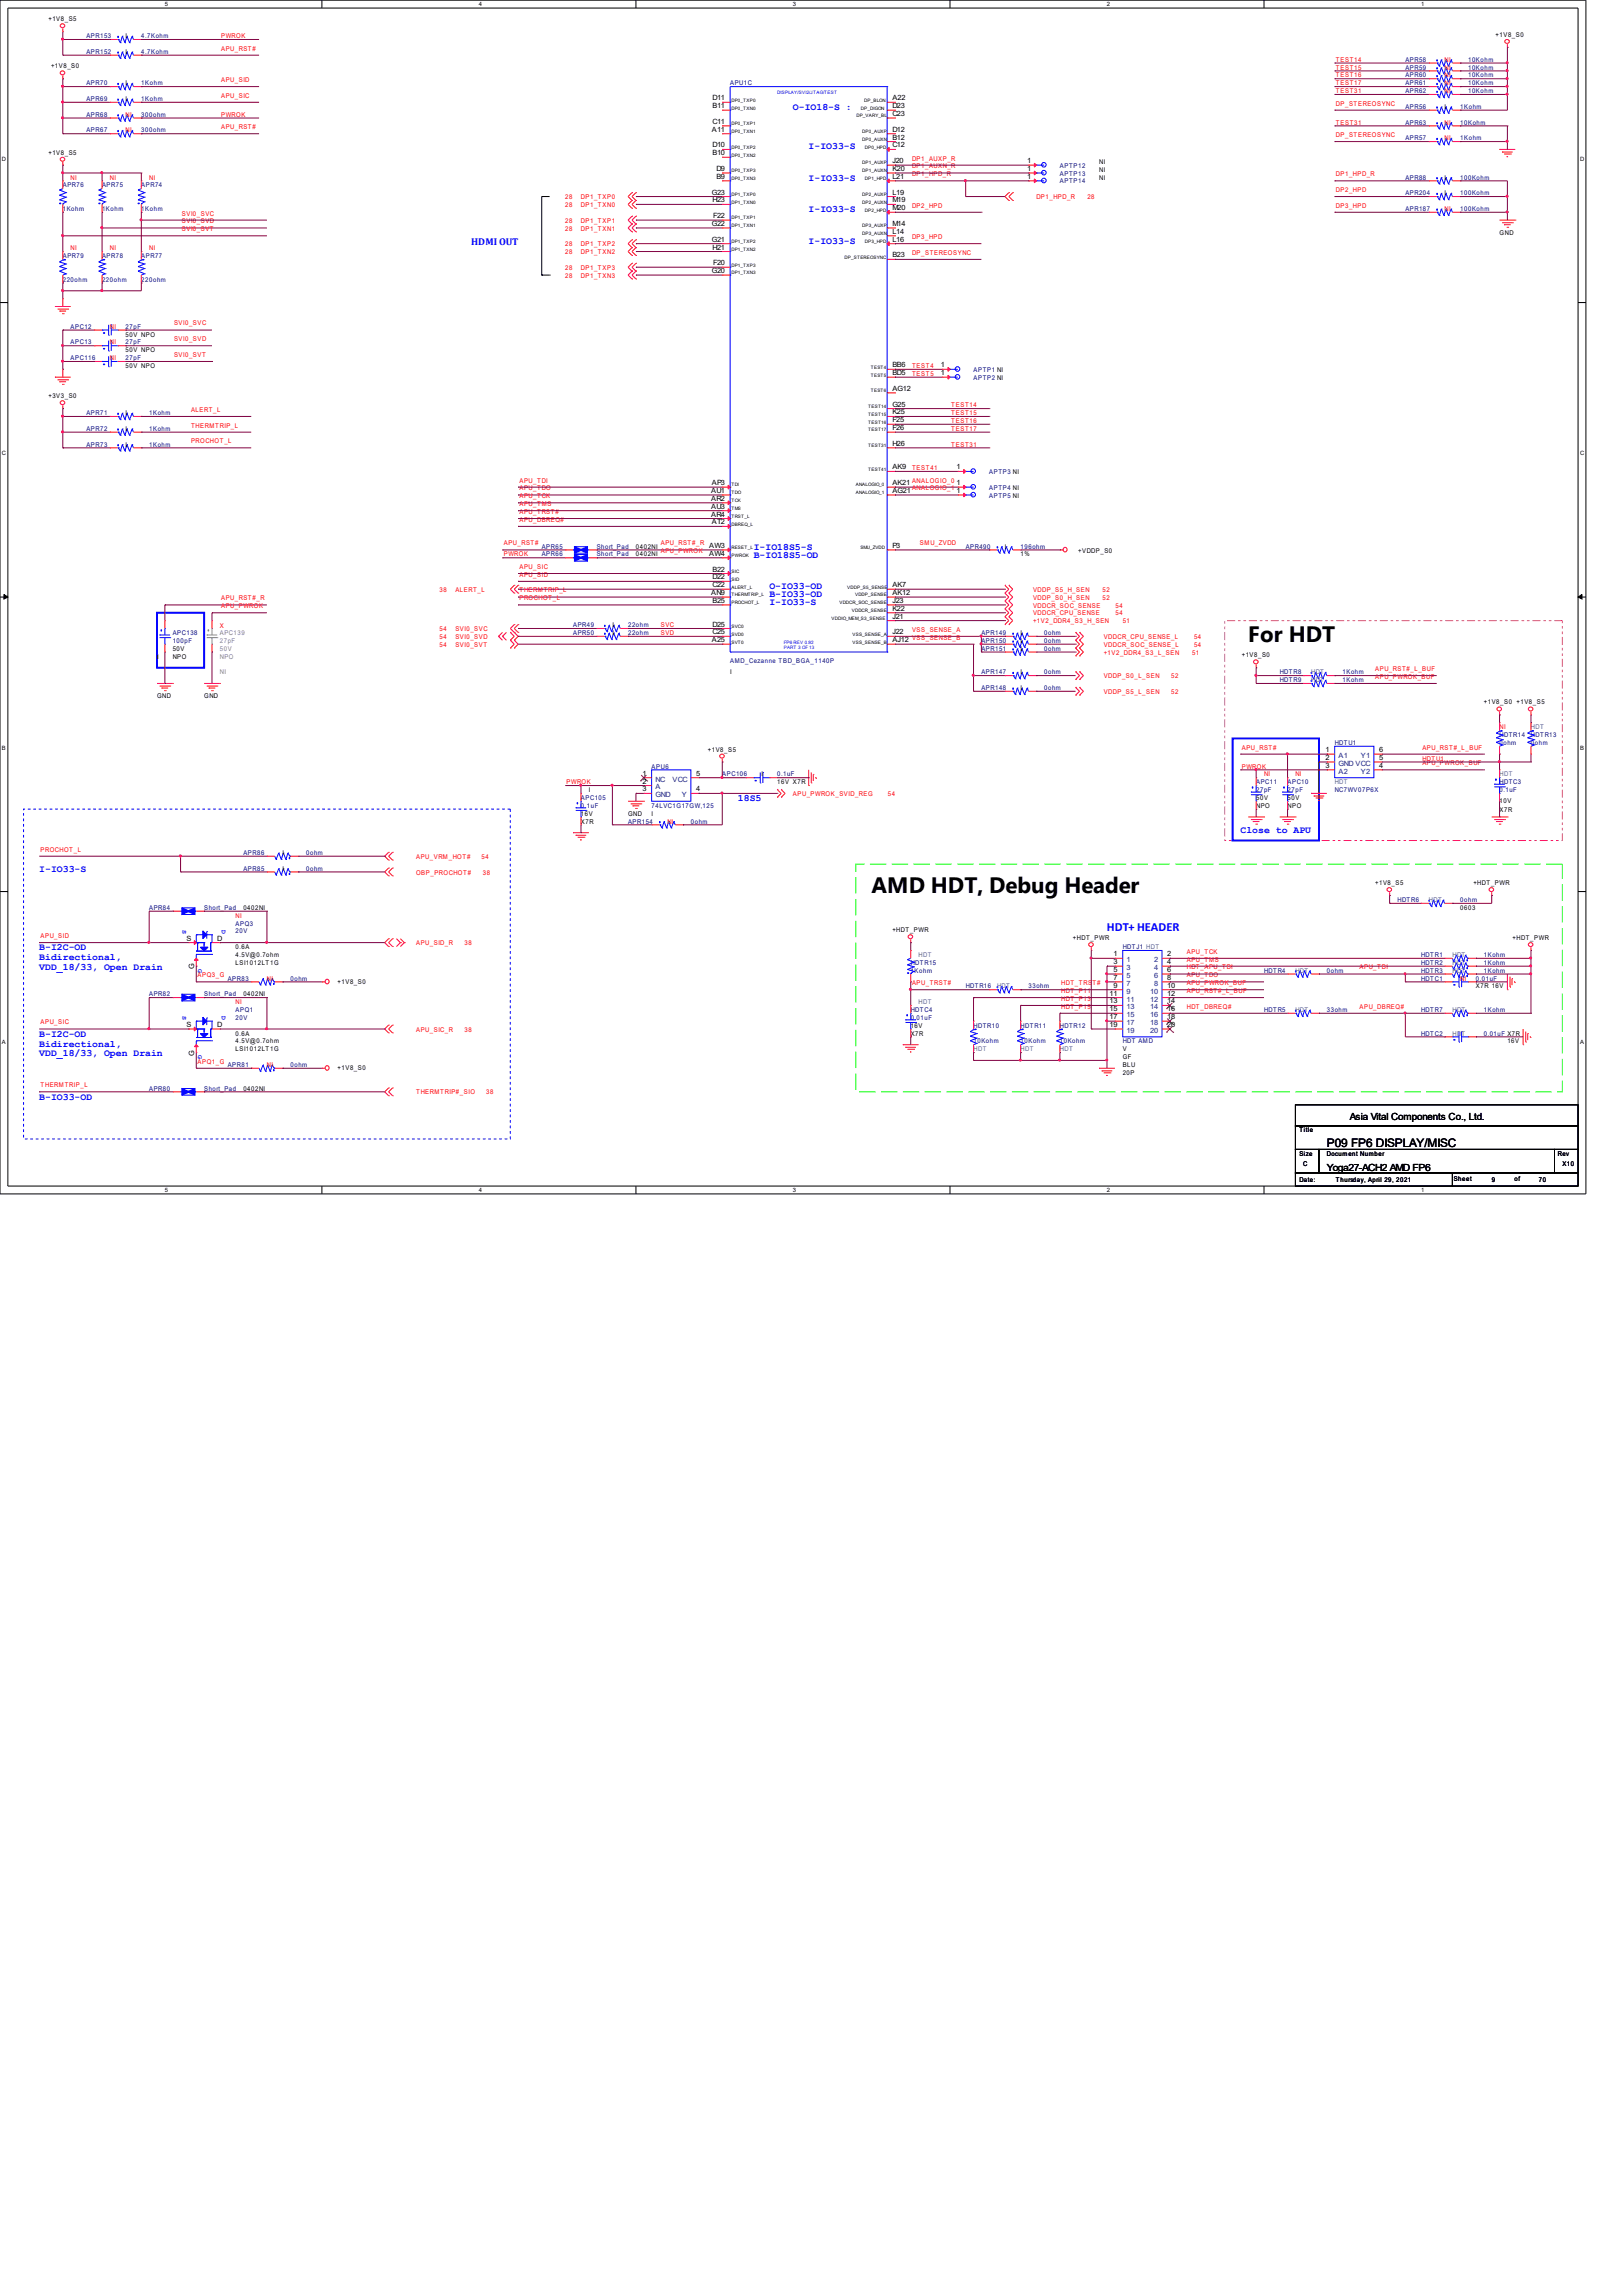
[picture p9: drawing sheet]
<svg xmlns="http://www.w3.org/2000/svg" width="210mm" height="297mm" viewBox="0 0 210 297" stroke-linecap="round" stroke-linejoin="round" font-family="sans-serif">
<defs><g id="words">
<g font-size="2.9">
<text x="161.5" y="83">For HDT</text>
<text x="112.8" y="115.5">AMD HDT, Debug Header</text>
</g>
<text font-size="1.6" fill="#00f" x="143.3" y="120.4">HDT+ HEADER</text>
<text font-size="1.5" x="171.7" y="148.4">P09 FP6 DISPLAY/MISC</text>
<g font-size="1.3" fill="#00f">
<text x="102.6" y="14.3">O-IO18-S :</text>
<text x="104.6" y="19.3">I-IO33-S</text>
<text x="104.6" y="23.4">I-IO33-S</text>
<text x="104.6" y="27.5">I-IO33-S</text>
<text x="61" y="31.7">HDMI OUT</text>
<text x="104.6" y="31.5">I-IO33-S</text>
<text x="97.5" y="71.1">I-IO18S5-S</text>
<text x="97.5" y="72.2">B-IO18S5-OD</text>
<text x="99.6" y="76.2">O-IO33-OD</text>
<text x="99.6" y="77.2">B-IO33-OD</text>
<text x="99.6" y="78.3">I-IO33-S</text>
<text x="95.5" y="103.7">18S5</text>
<text x="160.5" y="107.7">Close to APU</text>
<text x="5.1" y="112.8">I-IO33-S</text>
<text x="5.1" y="123">B-I2C-OD</text>
<text x="5.1" y="124.2">Bidirectional,</text>
<text x="5.1" y="125.5">VDD_18/33, Open Drain</text>
<text x="5.1" y="134.1">B-I2C-OD</text>
<text x="5.1" y="135.4">Bidirectional,</text>
<text x="5.1" y="136.7">VDD_18/33, Open Drain</text>
<text x="5.1" y="142.3">B-IO33-OD</text>
</g>
<g font-size="1.3">
<text x="174.7" y="144.9">Asia Vital Components Co., Ltd.</text>
<text x="171.7" y="151.5">Yoga27-ACH2 AMD FP6</text>
</g>
<g font-size=".9">
<text x="92.1" y="17">A11</text>
<text x="92.2" y="16">C11</text>
<text x="92.2" y="14">B11</text>
<text x="92.2" y="13">D11</text>
<text x="115.5" y="17">D12</text>
<text x="115.5" y="15">C23</text>
<text x="115.5" y="14">D23</text>
<text x="115.5" y="13">A22</text>
<text x="92.2" y="20.1">B10</text>
<text x="92.2" y="19.1">D10</text>
<text x="92.7" y="23.1">B9</text>
<text x="92.7" y="22.1">D9</text>
<text x="115.5" y="23.1">L21</text>
<text x="115.5" y="22.1">K20</text>
<text x="115.5" y="21.1">J20</text>
<text x="115.5" y="19.1">C12</text>
<text x="115.5" y="18.1">B12</text>
<text x="132.9" y="21.1">1</text>
<text x="132.9" y="22.1">1</text>
<text x="132.9" y="23.1">1</text>
<text x="92.1" y="29.2">G22</text>
<text x="92.1" y="25.2">G23</text>
<text x="92.2" y="26.2">H23</text>
<text x="92.3" y="28.2">F22</text>
<text x="115.5" y="29.2">M14</text>
<text x="115.5" y="27.2">M20</text>
<text x="115.5" y="26.2">M19</text>
<text x="115.5" y="25.2">L19</text>
<text x="92.1" y="35.3">G20</text>
<text x="92.1" y="31.3">G21</text>
<text x="92.2" y="32.3">H21</text>
<text x="92.3" y="34.3">F20</text>
<text x="115.5" y="33.3">B23</text>
<text x="115.5" y="31.3">L16</text>
<text x="115.5" y="30.3">L14</text>
<text x="115.5" y="47.5">BB6</text>
<text x="121.8" y="47.5">1</text>
<text x="115.5" y="53.6">K25</text>
<text x="115.5" y="52.6">G25</text>
<text x="115.5" y="50.6">AG12</text>
<text x="115.5" y="48.5">BD5</text>
<text x="121.8" y="48.5">1</text>
<text x="115.5" y="57.7">H26</text>
<text x="115.5" y="55.7">F26</text>
<text x="115.5" y="54.6">F25</text>
<text x="92" y="65.8">AU3</text>
<text x="92" y="64.8">AR2</text>
<text x="92" y="63.8">AU1</text>
<text x="92.1" y="62.8">AP3</text>
<text x="115.5" y="63.8">AG21</text>
<text x="115.5" y="62.8">AK21</text>
<text x="115.5" y="60.7">AK9</text>
<text x="123.8" y="60.7">1</text>
<text x="123.8" y="62.8">1</text>
<text x="123.8" y="63.8">1</text>
<text x="91.8" y="71.9">AW4</text>
<text x="91.8" y="70.9">AW3</text>
<text x="92" y="66.8">AR4</text>
<text x="92.1" y="67.8">AT2</text>
<text x="115.5" y="70.9">P3</text>
<text x="92" y="77">AN9</text>
<text x="92.2" y="76">C22</text>
<text x="92.2" y="75">D22</text>
<text x="92.2" y="73.9">B22</text>
<text x="115.5" y="77">AK12</text>
<text x="115.5" y="76">AK7</text>
<text x="92.1" y="83.1">A25</text>
<text x="92.2" y="82.1">C25</text>
<text x="92.2" y="81.1">D25</text>
<text x="92.2" y="78">B25</text>
<text x="115.5" y="83.1">AJ12</text>
<text x="115.5" y="82.1">J22</text>
<text x="115.5" y="80">J21</text>
<text x="115.5" y="79">K22</text>
<text x="115.5" y="78">J23</text>
<text x="83.1" y="100.4">1</text>
<text x="83.1" y="101.4">2</text>
<text x="90.1" y="100.4">5</text>
<text x="171.5" y="97.3">1</text>
<text x="171.5" y="98.3">2</text>
<text x="171.5" y="99.3">3</text>
<text x="178.5" y="97.3">6</text>
<text x="178.5" y="99.3">4</text>
<text x="178.5" y="98.3">5</text>
<text x="83.1" y="102.4">3</text>
<text x="90.1" y="102.4">4</text>
<text x="24.1" y="121.7">S</text>
<text x="25.1" y="125.4" transform="rotate(-90 25.1 125.4)">G</text>
<text x="28.1" y="121.7">D</text>
<text x="144.1" y="123.7">1</text>
<text x="144.1" y="124.7">3</text>
<text x="144.1" y="125.8">5</text>
<text x="151" y="123.7">2</text>
<text x="151" y="125.8">6</text>
<text x="151" y="124.7">4</text>
<text x="143.6" y="128.8">11</text>
<text x="143.6" y="129.8">13</text>
<text x="143.6" y="130.8">15</text>
<text x="143.6" y="131.9">17</text>
<text x="144.1" y="126.8">7</text>
<text x="144.1" y="127.8">9</text>
<text x="151" y="127.8">10</text>
<text x="151" y="128.8">12</text>
<text x="151" y="129.8">14</text>
<text x="151" y="130.8">16</text>
<text x="151" y="131.9">18</text>
<text x="151" y="126.8">8</text>
<text x="24.1" y="132.9">S</text>
<text x="25.1" y="136.6" transform="rotate(-90 25.1 136.6)">G</text>
<text x="28.1" y="132.9">D</text>
<text x="143.6" y="132.9">19</text>
<text x="151" y="132.9">20</text>
</g>
<g font-size=".9" fill="#004080">
<text x="84.8" y="101.1">NC</text>
<text x="87" y="101.1">VCC</text>
<text x="173.2" y="98.1">A1</text>
<text x="173.2" y="99.1">GND VCC</text>
<text x="173.2" y="100.1">A2</text>
<text x="176.1" y="98.1">Y1</text>
<text x="176.1" y="100.1">Y2</text>
<text x="84.8" y="102.1">A</text>
<text x="84.8" y="103.2">GND</text>
<text x="88.2" y="103.2">Y</text>
<text x="145.8" y="124.5">1</text>
<text x="145.8" y="125.5">3</text>
<text x="149.4" y="124.5">2</text>
<text x="149.4" y="125.5">4</text>
<text x="145.8" y="126.5">5</text>
<text x="145.8" y="127.5">7</text>
<text x="145.8" y="128.6">9</text>
<text x="145.8" y="129.6">11</text>
<text x="145.8" y="130.6">13</text>
<text x="145.8" y="131.6">15</text>
<text x="148.8" y="128.6">10</text>
<text x="148.8" y="129.6">12</text>
<text x="148.8" y="130.6">14</text>
<text x="148.8" y="131.6">16</text>
<text x="149.4" y="126.5">6</text>
<text x="149.4" y="127.5">8</text>
<text x="145.8" y="132.6">17</text>
<text x="145.8" y="133.6">19</text>
<text x="148.8" y="132.6">18</text>
<text x="148.8" y="133.6">20</text>
</g>
<g font-size=".8">
<text x="6.3" y="2.7">+1V8_S5</text>
<text x="16.3" y="4.9">I</text>
<text x="21.3" y=".8">5</text>
<text x="62" y=".8">4</text>
<text x="102.6" y=".8">3</text>
<text x="143.3" y=".8">2</text>
<text x="183.9" y=".8">1</text>
<text x="193.5" y="4.8">+1V8_S0</text>
<text x="6.6" y="8.8">+1V8_S0</text>
<text x="16.3" y="7">I</text>
<text x="16.3" y="11">I</text>
<text x="16.3" y="13.1">I</text>
<text x="186.9" y="14.1">I</text>
<text x=".3" y="20.8">D</text>
<text x="6.3" y="20">+1V8_S5</text>
<text x="142.2" y="21.2">NI</text>
<text x="142.2" y="22.2">NI</text>
<text x="142.2" y="23.2">NI</text>
<text x="186.9" y="23.2">I</text>
<text x="204.5" y="20.8">D</text>
<text x="186.9" y="25.3">I</text>
<text x="194.1" y="30.3">GND</text>
<text x="16.3" y="43.5">50V NPO</text>
<text x="16.3" y="45.6">50V NPO</text>
<text x="16.3" y="47.6">50V NPO</text>
<text x="6.3" y="51.5">+3V3_S0</text>
<text x="16.3" y="53.7">I</text>
<text x=".3" y="58.9">C</text>
<text x="16.3" y="57.8">I</text>
<text x="16.3" y="55.7">I</text>
<text x="204.5" y="58.9">C</text>
<text x="82.3" y="72">0402NI</text>
<text x="82.3" y="71">0402NI</text>
<text x="130" y="71">I</text>
<text x="132.1" y="72">1%</text>
<text x="139.5" y="71.5">+VDDP_S0</text>
<text x="79.2" y="82.2">I</text>
<text x="79.2" y="81.1">I</text>
<text x="132.1" y="82.2">I</text>
<text x="132.1" y="83.2">I</text>
<text x="20.3" y="85.2">I</text>
<text x="22.4" y="84.2">50V</text>
<text x="22.4" y="85.2">NPO</text>
<text x="94.5" y="87.2">I</text>
<text x="132.1" y="84.2">I</text>
<text x="132.1" y="87.2">I</text>
<text x="132.1" y="89.3">I</text>
<text x="160.7" y="85">+1V8_S0</text>
<text x="20.3" y="90.3">GND</text>
<text x="26.4" y="90.3">GND</text>
<text x="192" y="91.1">+1V8_S0 +1V8_S5</text>
<text x=".3" y="97">B</text>
<text x="91.6" y="97.2">+1V8_S5</text>
<text x="98.6" y="100.4">I</text>
<text x="100.6" y="101.5">16V X7R</text>
<text x="204.5" y="97">B</text>
<text x="75.2" y="105.5">16V</text>
<text x="75.2" y="106.5">X7R</text>
<text x="76.2" y="102.5">I</text>
<text x="81.3" y="105.5">GND</text>
<text x="84.3" y="105.5">I</text>
<text x="162.6" y="103.5">50V</text>
<text x="162.6" y="104.5">NPO</text>
<text x="166.6" y="103.5">50V</text>
<text x="166.6" y="104.5">NPO</text>
<text x="194.1" y="103.8">10V</text>
<text x="194.1" y="105.1">X7R</text>
<text x="36.6" y="112.6">I</text>
<text x="36.6" y="110.6">I</text>
<text x="31.5" y="117.7">0402NI</text>
<text x="178" y="114.5">+1V8_S5</text>
<text x="189" y="117.7">0603</text>
<text x="190.7" y="114.5">+HDT_PWR</text>
<text x="30.5" y="122.8">0.6A</text>
<text x="30.5" y="123.8">4.5V@0.7ohm</text>
<text x="30.5" y="124.8">LSI1012LT1G</text>
<text x="115.5" y="120.6">+HDT_PWR</text>
<text x="138.9" y="121.6">+HDT_PWR</text>
<text x="195.7" y="121.6">+HDT_PWR</text>
<text x="31.5" y="128.9">0402NI</text>
<text x="43.7" y="127.3">+1V8_S0</text>
<text x="191" y="127.9">X7R 16V</text>
<text x=".3" y="135.1">A</text>
<text x="30.5" y="134">0.6A</text>
<text x="30.5" y="135">4.5V@0.7ohm</text>
<text x="30.5" y="136">LSI1012LT1G</text>
<text x="117.9" y="133">16V</text>
<text x="117.9" y="134">X7R</text>
<text x="145.3" y="136">V</text>
<text x="145.3" y="137">GF</text>
<text x="195.1" y="135">16V</text>
<text x="204.5" y="135.1">A</text>
<text x="31.5" y="141.1">0402NI</text>
<text x="43.7" y="138.5">+1V8_S0</text>
<text x="145.3" y="138">BLU</text>
<text x="145.3" y="139.1">20P</text>
<text x="168.1" y="146.5">Title</text>
<text x="168.1" y="149.5">Size</text>
<text x="171.7" y="149.5">Document Number</text>
<text x="201.6" y="149.5">Rev</text>
<text x="21.3" y="154.2">5</text>
<text x="62" y="154.2">4</text>
<text x="102.6" y="154.2">3</text>
<text x="143.3" y="154.2">2</text>
<text x="168.1" y="152.9">Date:</text>
<text x="168.7" y="150.9">C</text>
<text x="172.9" y="152.9">Thursday, April 29, 2021</text>
<text x="183.9" y="154.2">1</text>
<text x="188.1" y="152.9">Sheet</text>
<text x="193" y="152.9">9</text>
<text x="196" y="152.9">of</text>
<text x="199.1" y="152.9">70</text>
<text x="202.2" y="150.9">X10</text>
</g>
<g font-size=".8" fill="#000080">
<text x="11.2" y="4.9">APR153</text>
<text x="18.3" y="4.9">4.7Kohm</text>
<text x="11.2" y="7">APR152</text>
<text x="11.2" y="11">APR70</text>
<text x="18.3" y="7">4.7Kohm</text>
<text x="18.3" y="11">1Kohm</text>
<text x="94.5" y="11">APU1C</text>
<text x="181.9" y="8">APR58</text>
<text x="181.9" y="9">APR59</text>
<text x="181.9" y="10">APR60</text>
<text x="181.9" y="11">APR61</text>
<text x="190" y="8">10Kohm</text>
<text x="190" y="9">10Kohm</text>
<text x="190" y="10">10Kohm</text>
<text x="190" y="11">10Kohm</text>
<text x="11.2" y="17.1">APR67</text>
<text x="11.2" y="13.1">APR69</text>
<text x="11.2" y="15.1">APR68</text>
<text x="18.3" y="17.1">300ohm</text>
<text x="18.3" y="13.1">1Kohm</text>
<text x="18.3" y="15.1">300ohm</text>
<text x="181.9" y="14.1">APR56</text>
<text x="181.9" y="16.1">APR63</text>
<text x="181.9" y="12.1">APR62</text>
<text x="189" y="14.1">1Kohm</text>
<text x="189" y="16.1">10Kohm</text>
<text x="190" y="12.1">10Kohm</text>
<text x="137.2" y="21.7">APTP12</text>
<text x="137.2" y="22.7">APTP13</text>
<text x="137.2" y="23.7">APTP14</text>
<text x="181.9" y="18.1">APR57</text>
<text x="181.9" y="23.2">APR88</text>
<text x="189" y="18.1">1Kohm</text>
<text x="189" y="23.2">100Kohm</text>
<text x="8.1" y="24.2">APR76</text>
<text x="8.1" y="27.3">1Kohm</text>
<text x="13.2" y="24.2">APR75</text>
<text x="13.2" y="27.3">1Kohm</text>
<text x="18.3" y="24.2">APR74</text>
<text x="18.3" y="27.3">1Kohm</text>
<text x="181.9" y="27.3">APR187</text>
<text x="181.9" y="25.3">APR204</text>
<text x="189" y="27.3">100Kohm</text>
<text x="189" y="25.3">100Kohm</text>
<text x="8.1" y="33.4">APR79</text>
<text x="13.2" y="33.4">APR78</text>
<text x="18.3" y="33.4">APR77</text>
<text x="8.1" y="36.4">220ohm</text>
<text x="13.2" y="36.4">220ohm</text>
<text x="18.3" y="36.4">220ohm</text>
<text x="9.1" y="42.5">APC12</text>
<text x="9.1" y="44.6">APC13</text>
<text x="9.1" y="46.6">APC116</text>
<text x="16.3" y="42.5">27pF</text>
<text x="16.3" y="44.6">27pF</text>
<text x="16.3" y="46.6">27pF</text>
<text x="11.2" y="53.7">APR71</text>
<text x="19.3" y="53.7">1Kohm</text>
<text x="126" y="48.1">APTP1 NI</text>
<text x="126" y="49.1">APTP2 NI</text>
<text x="11.2" y="57.8">APR73</text>
<text x="11.2" y="55.7">APR72</text>
<text x="19.3" y="57.8">1Kohm</text>
<text x="19.3" y="55.7">1Kohm</text>
<text x="128" y="61.3">APTP3 NI</text>
<text x="128" y="63.4">APTP4 NI</text>
<text x="128" y="64.4">APTP5 NI</text>
<text x="70.1" y="72">APR66</text>
<text x="70.1" y="71">APR65</text>
<text x="77.2" y="72">Short_Pad</text>
<text x="77.2" y="71">Short_Pad</text>
<text x="125" y="71">APR490</text>
<text x="132.1" y="71">196ohm</text>
<text x="22.4" y="82.2">APC138</text>
<text x="22.4" y="83.2">100pF</text>
<text x="74.2" y="82.2">APR50</text>
<text x="74.2" y="81.1">APR49</text>
<text x="81.3" y="82.2">22ohm</text>
<text x="81.3" y="81.1">22ohm</text>
<text x="127" y="82.2">APR149</text>
<text x="127" y="83.2">APR150</text>
<text x="135.1" y="82.2">0ohm</text>
<text x="135.1" y="83.2">0ohm</text>
<text x="94.5" y="85.8">AMD_Cezanne TBD_BGA_1140P</text>
<text x="127" y="84.2">APR151</text>
<text x="127" y="87.2">APR147</text>
<text x="127" y="89.3">APR148</text>
<text x="135.1" y="84.2">0ohm</text>
<text x="135.1" y="87.2">0ohm</text>
<text x="135.1" y="89.3">0ohm</text>
<text x="165.6" y="87.2">HDTR8</text>
<text x="165.6" y="88.3">HDTR9</text>
<text x="173.7" y="87.2">1Kohm</text>
<text x="173.7" y="88.3">1Kohm</text>
<text x="194.1" y="95.4">HDTR14</text>
<text x="198.1" y="95.4">HDTR13</text>
<text x="84.3" y="99.4">APU6</text>
<text x="93.5" y="100.4">APC106</text>
<text x="100.6" y="100.4">0.1uF</text>
<text x="162.6" y="101.5">APC11</text>
<text x="166.6" y="101.5">APC10</text>
<text x="172.7" y="96.4">HDTU1</text>
<text x="194.1" y="96.4">0ohm</text>
<text x="194.1" y="101.5">HDTC3</text>
<text x="198.1" y="96.4">0ohm</text>
<text x="75.2" y="103.5">APC105</text>
<text x="75.2" y="104.5">0.1uF</text>
<text x="81.3" y="106.5">APR154</text>
<text x="84.3" y="104.5">74LVC1G17GW,125</text>
<text x="89.4" y="106.5">0ohm</text>
<text x="162.6" y="102.5">27pF</text>
<text x="166.6" y="102.5">27pF</text>
<text x="172.7" y="102.5">NC7WV07P6X</text>
<text x="194.1" y="102.5">0.1uF</text>
<text x="31.5" y="112.6">APR85</text>
<text x="31.5" y="110.6">APR86</text>
<text x="39.6" y="112.6">0ohm</text>
<text x="39.6" y="110.6">0ohm</text>
<text x="19.3" y="117.7">APR84</text>
<text x="26.4" y="117.7">Short_Pad</text>
<text x="30.5" y="119.7">APQ3</text>
<text x="180.8" y="116.7">HDTR6</text>
<text x="189" y="116.7">0ohm</text>
<text x="30.5" y="120.8">20V</text>
<text x="117.9" y="124.8">HDTR15</text>
<text x="117.9" y="125.8">1Kohm</text>
<text x="145.3" y="122.8">HDTJ1 HDT</text>
<text x="163.6" y="125.8">HDTR4</text>
<text x="171.7" y="125.8">0ohm</text>
<text x="183.9" y="124.8">HDTR2</text>
<text x="183.9" y="125.8">HDTR3</text>
<text x="183.9" y="123.8">HDTR1</text>
<text x="192" y="124.8">1Kohm</text>
<text x="192" y="125.8">1Kohm</text>
<text x="192" y="123.8">1Kohm</text>
<text x="19.3" y="128.9">APR82</text>
<text x="26.4" y="128.9">Short_Pad</text>
<text x="29.5" y="126.9">APR83</text>
<text x="30.5" y="130.9">APQ1</text>
<text x="30.5" y="131.9">20V</text>
<text x="37.6" y="126.9">0ohm</text>
<text x="117.9" y="130.9">HDTC4</text>
<text x="117.9" y="131.9">0.01uF</text>
<text x="125" y="127.9">HDTR16</text>
<text x="133.1" y="127.9">33ohm</text>
<text x="163.6" y="130.9">HDTR5</text>
<text x="171.7" y="130.9">33ohm</text>
<text x="183.9" y="130.9">HDTR7</text>
<text x="183.9" y="126.9">HDTC1</text>
<text x="191" y="126.9">0.01uF</text>
<text x="192" y="130.9">1Kohm</text>
<text x="126" y="133">HDTR10</text>
<text x="126" y="135">10Kohm</text>
<text x="132.1" y="133">HDTR11</text>
<text x="132.1" y="135">10Kohm</text>
<text x="137.2" y="133">HDTR12</text>
<text x="137.2" y="135">10Kohm</text>
<text x="145.3" y="135">HDT AMD</text>
<text x="183.9" y="134">HDTC2</text>
<text x="192" y="134">0.01uF X7R</text>
<text x="19.3" y="141.1">APR80</text>
<text x="26.4" y="141.1">Short_Pad</text>
<text x="29.5" y="138">APR81</text>
<text x="37.6" y="138">0ohm</text>
</g>
<g font-size=".8" fill="#f00">
<text x="28.6" y="4.9">PWROK</text>
<text x="28.6" y="10.6">APU_SID</text>
<text x="28.6" y="6.5">APU_RST#</text>
<text x="172.9" y="11">TEST17</text>
<text x="172.9" y="10">TEST16</text>
<text x="172.9" y="9">TEST15</text>
<text x="172.9" y="8">TEST14</text>
<text x="186.9" y="8">NI</text>
<text x="186.9" y="9">NI</text>
<text x="186.9" y="10">NI</text>
<text x="186.9" y="11">NI</text>
<text x="16.3" y="17.1">NI</text>
<text x="16.3" y="15.1">NI</text>
<text x="28.6" y="15.1">PWROK</text>
<text x="28.6" y="12.6">APU_SIC</text>
<text x="28.6" y="16.7">APU_RST#</text>
<text x="172.9" y="17.7">DP_STEREOSYNC</text>
<text x="172.9" y="16.1">TEST31</text>
<text x="172.9" y="12.1">TEST31</text>
<text x="172.9" y="13.7">DP_STEREOSYNC</text>
<text x="186.9" y="16.1">NI</text>
<text x="186.9" y="12.1">NI</text>
<text x="9.1" y="23.2">NI</text>
<text x="14.2" y="23.2">NI</text>
<text x="19.3" y="23.2">NI</text>
<text x="118" y="22.8">DP1_HPD_R</text>
<text x="118" y="21.8">DP1_AUXN_R</text>
<text x="118" y="20.8">DP1_AUXP_R</text>
<text x="172.9" y="22.8">DP1_HPD_R</text>
<text x="186.9" y="18.1">NI</text>
<text x="23.5" y="28.9">SVI0_SVD</text>
<text x="23.5" y="27.9">SVI0_SVC</text>
<text x="23.5" y="29.9">SVI0_SVT</text>
<text x="73.2" y="25.8">28</text>
<text x="73.2" y="26.8">28</text>
<text x="73.2" y="28.8">28</text>
<text x="73.2" y="29.8">28</text>
<text x="75.2" y="25.8">DP1_TXP0</text>
<text x="75.2" y="26.8">DP1_TXN0</text>
<text x="75.2" y="28.8">DP1_TXP1</text>
<text x="75.2" y="29.8">DP1_TXN1</text>
<text x="118" y="26.9">DP2_HPD</text>
<text x="134.1" y="25.8">DP1_HPD_R</text>
<text x="140.7" y="25.8">28</text>
<text x="172.9" y="26.9">DP3_HPD</text>
<text x="172.9" y="24.8">DP2_HPD</text>
<text x="186.9" y="27.3">NI</text>
<text x="9.1" y="32.4">NI</text>
<text x="14.2" y="32.4">NI</text>
<text x="19.3" y="32.4">NI</text>
<text x="73.2" y="31.9">28</text>
<text x="73.2" y="32.9">28</text>
<text x="73.2" y="34.9">28</text>
<text x="73.2" y="35.9">28</text>
<text x="75.2" y="31.9">DP1_TXP2</text>
<text x="75.2" y="32.9">DP1_TXN2</text>
<text x="75.2" y="34.9">DP1_TXP3</text>
<text x="75.2" y="35.9">DP1_TXN3</text>
<text x="118" y="33">DP_STEREOSYNC</text>
<text x="118" y="30.9">DP3_HPD</text>
<text x="14.2" y="42.5">NI</text>
<text x="14.2" y="44.6">NI</text>
<text x="14.2" y="46.6">NI</text>
<text x="22.5" y="44.1">SVI0_SVD</text>
<text x="22.5" y="42.1">SVI0_SVC</text>
<text x="22.5" y="46.2">SVI0_SVT</text>
<text x="118" y="47.6">TEST4</text>
<text x="24.7" y="53.3">ALERT_L</text>
<text x="118" y="48.6">TEST5</text>
<text x="123.1" y="52.7">TEST14</text>
<text x="123.1" y="53.7">TEST15</text>
<text x="24.7" y="55.3">THERMTRIP_L</text>
<text x="24.7" y="57.3">PROCHOT_L</text>
<text x="123.1" y="54.7">TEST16</text>
<text x="123.1" y="55.7">TEST17</text>
<text x="123.1" y="57.8">TEST31</text>
<text x="67.2" y="63.4">APU_TDO</text>
<text x="67.2" y="62.4">APU_TDI</text>
<text x="67.2" y="64.5">APU_TCK</text>
<text x="67.2" y="65.5">APU_TMS</text>
<text x="118" y="60.8">TEST41</text>
<text x="118" y="62.4">ANALOGIO_0</text>
<text x="118" y="63.4">ANALOGIO_1</text>
<text x="65.2" y="70.6">APU_RST#</text>
<text x="65.2" y="72">PWROK</text>
<text x="67.2" y="67.5">APU_DBREQ#</text>
<text x="67.2" y="66.5">APU_TRST#</text>
<text x="85.5" y="70.6">APU_RST#_R</text>
<text x="85.5" y="71.6">APU_PWROK</text>
<text x="119" y="70.6">SMU_ZVDD</text>
<text x="28.6" y="77.7">APU_RST#_R</text>
<text x="56.9" y="76.6">38</text>
<text x="58.9" y="76.6">ALERT_L</text>
<text x="67.2" y="74.6">APU_SID</text>
<text x="67.2" y="73.6">APU_SIC</text>
<text x="67.2" y="76.7">THERMTRIP_L</text>
<text x="67.2" y="77.7">PROCHOT_L</text>
<text x="133.7" y="76.6">VDDP_S5_H_SEN</text>
<text x="133.7" y="77.6">VDDP_S0_H_SEN</text>
<text x="142.7" y="76.6">52</text>
<text x="142.7" y="77.6">52</text>
<text x="28.4" y="81.3">X</text>
<text x="28.6" y="78.7">APU_PWROK</text>
<text x="56.9" y="82.7">54</text>
<text x="56.9" y="81.6">54</text>
<text x="56.9" y="83.7">54</text>
<text x="58.9" y="82.7">SVI0_SVD</text>
<text x="58.9" y="81.6">SVI0_SVC</text>
<text x="58.9" y="83.7">SVI0_SVT</text>
<text x="85.5" y="82.2">SVD</text>
<text x="85.5" y="81.1">SVC</text>
<text x="118" y="81.7">VSS_SENSE_A</text>
<text x="118" y="82.7">VSS_SENSE_B</text>
<text x="133.7" y="78.6">VDDCR_SOC_SENSE</text>
<text x="133.7" y="79.6">VDDCR_CPU_SENSE</text>
<text x="133.7" y="80.6">+1V2_DDR4_S3_H_SEN</text>
<text x="142.8" y="83.7">VDDCR_SOC_SENSE_L</text>
<text x="142.8" y="82.7">VDDCR_CPU_SENSE_L</text>
<text x="144.4" y="78.6">54</text>
<text x="144.4" y="79.6">54</text>
<text x="145.3" y="80.6">51</text>
<text x="154.5" y="83.7">54</text>
<text x="154.5" y="82.7">54</text>
<text x="142.8" y="89.8">VDDP_S5_L_SEN</text>
<text x="142.8" y="87.7">VDDP_S0_L_SEN</text>
<text x="142.8" y="84.7">+1V2_DDR4_S3_L_SEN</text>
<text x="151.6" y="89.8">52</text>
<text x="151.6" y="87.7">52</text>
<text x="154.3" y="84.7">51</text>
<text x="178" y="86.8">APU_RST#_L_BUF</text>
<text x="178" y="87.8">APU_PWROK_BUF</text>
<text x="194.1" y="94.3">NI</text>
<text x="73.3" y="101.5">PWROK</text>
<text x="160.7" y="99.4">PWROK</text>
<text x="160.7" y="97">APU_RST#</text>
<text x="163.6" y="100.4">NI</text>
<text x="167.6" y="100.4">NI</text>
<text x="184.1" y="97">APU_RST#_L_BUF</text>
<text x="184.1" y="99">APU_PWROK_BUF</text>
<text x="184.1" y="98.4">HDTU1</text>
<text x="86.4" y="106.5">NI</text>
<text x="102.6" y="103">APU_PWROK_SVID_REG</text>
<text x="114.9" y="103">54</text>
<text x="5.2" y="110.2">PROCHOT_L</text>
<text x="53.8" y="111.1">APU_VRM_HOT#</text>
<text x="53.8" y="113.1">OBP_PROCHOT#</text>
<text x="62.3" y="111.1">54</text>
<text x="62.5" y="113.1">38</text>
<text x="30.5" y="118.7">NI</text>
<text x="5.2" y="121.4">APU_SID</text>
<text x="53.8" y="122.3">APU_SID_R</text>
<text x="60.1" y="122.3">38</text>
<text x="153.6" y="123.4">APU_TCK</text>
<text x="153.6" y="124.4">APU_TMS</text>
<text x="153.6" y="125.4">HDT_APU_TDI</text>
<text x="175.9" y="125.4">APU_TDI</text>
<text x="25.6" y="126.4">APQ3_G</text>
<text x="30.5" y="129.9">NI</text>
<text x="34.5" y="126.9">NI</text>
<text x="118" y="127.5">APU_TRST#</text>
<text x="137.3" y="128.5">HDT_P11</text>
<text x="137.3" y="130.5">HDT_P15</text>
<text x="137.3" y="129.5">HDT_P13</text>
<text x="137.3" y="127.5">HDT_TRST#</text>
<text x="153.6" y="130.5">HDT_DBREQ#</text>
<text x="153.6" y="126.4">APU_TDO</text>
<text x="153.6" y="127.5">APU_PWROK_BUF</text>
<text x="153.6" y="128.5">APU_RST#_L_BUF</text>
<text x="175.9" y="130.5">APU_DBREQ#</text>
<text x="189" y="126.9">NI</text>
<text x="5.2" y="132.5">APU_SIC</text>
<text x="25.6" y="137.6">APQ1_G</text>
<text x="53.8" y="133.5">APU_SIC_R</text>
<text x="60.1" y="133.5">38</text>
<text x="5.2" y="140.7">THERMTRIP_L</text>
<text x="34.5" y="138">NI</text>
<text x="53.8" y="141.6">THERMTRIP#_SIO</text>
<text x="62.9" y="141.6">38</text>
</g>
<g font-size=".8" fill="#808080">
<text x="28.4" y="82.2">APC139</text>
<text x="28.4" y="83.2">27pF</text>
<text x="28.4" y="84.2">50V</text>
<text x="28.4" y="85.2">NPO</text>
<text x="28.4" y="87.2">NI</text>
</g>
<g font-size=".8" fill="#408080">
<text x="169.7" y="87.2">HDT</text>
<text x="169.7" y="88.3">HDT</text>
<text x="198.1" y="94.3">HDT</text>
<text x="172.7" y="101.5">HDT</text>
<text x="194.1" y="100.4">HDT</text>
<text x="184.9" y="116.7">HDT</text>
<text x="118.9" y="123.8">HDT</text>
<text x="167.6" y="125.8">HDT</text>
<text x="188" y="124.8">HDT</text>
<text x="188" y="125.8">HDT</text>
<text x="188" y="123.8">HDT</text>
<text x="118.9" y="129.9">HDT</text>
<text x="129" y="127.9">HDT</text>
<text x="167.6" y="130.9">HDT</text>
<text x="188" y="130.9">HDT</text>
<text x="126" y="136">HDT</text>
<text x="132.1" y="136">HDT</text>
<text x="137.2" y="136">HDT</text>
<text x="188" y="134">HDT</text>
</g>
<g font-size=".8" fill="#00f">
<text x="23.6" y="120.3" transform="rotate(90 23.6 120.3)">S</text>
<text x="25.7" y="125.3" transform="rotate(90 25.7 125.3)">G</text>
<text x="28.7" y="120.3" transform="rotate(90 28.7 120.3)">D</text>
<text x="23.6" y="131.4" transform="rotate(90 23.6 131.4)">S</text>
<text x="28.7" y="131.4" transform="rotate(90 28.7 131.4)">D</text>
<text x="25.7" y="136.5" transform="rotate(90 25.7 136.5)">G</text>
</g>
<g font-size=".6">
<text x="94.7" y="17.2">DP0_TXN1</text>
<text x="94.7" y="16.2">DP0_TXP1</text>
<text x="94.7" y="14.2">DP0_TXN0</text>
<text x="94.7" y="13.2">DP0_TXP0</text>
<text x="110.8" y="15.2">DP_VARY_BL</text>
<text x="111.4" y="14.2">DP_DIGON</text>
<text x="111.6" y="17.2">DP0_AUXP</text>
<text x="111.8" y="13.2">DP_BLON</text>
<text x="94.7" y="23.3">DP0_TXN3</text>
<text x="94.7" y="22.3">DP0_TXP3</text>
<text x="94.7" y="20.3">DP0_TXN2</text>
<text x="94.7" y="19.2">DP0_TXP2</text>
<text x="111.6" y="22.3">DP1_AUXN</text>
<text x="111.6" y="21.3">DP1_AUXP</text>
<text x="111.6" y="18.2">DP0_AUXN</text>
<text x="111.9" y="23.3">DP1_HPD</text>
<text x="111.9" y="19.2">DP0_HPD</text>
<text x="94.7" y="29.4">DP1_TXN1</text>
<text x="94.7" y="28.4">DP1_TXP1</text>
<text x="94.7" y="26.4">DP1_TXN0</text>
<text x="94.7" y="25.3">DP1_TXP0</text>
<text x="111.6" y="29.4">DP3_AUXP</text>
<text x="111.6" y="26.4">DP2_AUXN</text>
<text x="111.6" y="25.3">DP2_AUXP</text>
<text x="111.9" y="27.4">DP2_HPD</text>
<text x="94.7" y="35.5">DP1_TXN3</text>
<text x="94.7" y="34.5">DP1_TXP3</text>
<text x="94.7" y="32.5">DP1_TXN2</text>
<text x="94.7" y="31.4">DP1_TXP2</text>
<text x="109.3" y="33.5">DP_STEREOSYNC</text>
<text x="111.6" y="30.4">DP3_AUXN</text>
<text x="111.9" y="31.4">DP3_HPD</text>
<text x="112.7" y="47.7">TEST4</text>
<text x="112.4" y="53.8">TEST15</text>
<text x="112.4" y="52.8">TEST14</text>
<text x="112.7" y="50.7">TEST6</text>
<text x="112.7" y="48.7">TEST5</text>
<text x="112.4" y="57.9">TEST31</text>
<text x="112.4" y="55.8">TEST17</text>
<text x="112.4" y="54.8">TEST16</text>
<text x="94.7" y="66">TMS</text>
<text x="94.7" y="65">TCK</text>
<text x="94.7" y="64">TDO</text>
<text x="94.7" y="62.9">TDI</text>
<text x="110.7" y="64">ANALOGIO_1</text>
<text x="110.7" y="62.9">ANALOGIO_0</text>
<text x="112.4" y="60.9">TEST41</text>
<text x="94.7" y="71.1">RESET_L</text>
<text x="94.7" y="68">DBREQ_L</text>
<text x="94.7" y="67">TRST_L</text>
<text x="111.3" y="71.1">SMU_ZVDD</text>
<text x="94.7" y="77.2">THERMTRIP_L</text>
<text x="94.7" y="76.1">ALERT_L</text>
<text x="94.7" y="75.1">SID</text>
<text x="94.7" y="74.1">SIC</text>
<text x="94.7" y="72.1">PWROK</text>
<text x="109.6" y="76.1">VDDP_S5_SENSE</text>
<text x="110.7" y="77.2">VDDP_SENSE</text>
<text x="94.7" y="83.3">SVT0</text>
<text x="94.7" y="82.2">SVD0</text>
<text x="94.7" y="81.2">SVC0</text>
<text x="94.7" y="78.2">PROCHOT_L</text>
<text x="107.6" y="80.2">VDDIO_MEM_S3_SENSE</text>
<text x="108.6" y="78.2">VDDCR_SOC_SENSE</text>
<text x="110.2" y="79.2">VDDCR_SENSE</text>
<text x="110.3" y="83.3">VSS_SENSE_B</text>
<text x="110.3" y="82.2">VSS_SENSE_A</text>
</g>
<g font-size=".6" fill="#00f">
<text x="100.6" y="12.1">DISPLAY/SVI2/JTAG/TEST</text>
<text x="101.4" y="83.3">FP6 REV 0.92</text>
<text x="101.4" y="84">PART 3 OF 13</text>
</g>
</g></defs>
<path d="M0 0h205.2v154.5h-205.2zM1 1h203.2v152.4h-203.2z" fill="none" stroke="#000" stroke-width=".13"/>
<g fill="#fff">
<path d="M21.3 .1h.3v.8h-.3z"/>
<path d="M21.3 153.5h.3v.8h-.3z"/>
</g>
<path d="M41.7 0v1M41.7 153.4v1.1" fill="none" stroke="#000" stroke-width=".13"/>
<g fill="#fff">
<path d="M62 .1h.2v.8h-.2z"/>
<path d="M62 153.5h.2v.8h-.2z"/>
</g>
<path d="M82.3 0v1M82.3 153.4v1.1" fill="none" stroke="#000" stroke-width=".13"/>
<g fill="#fff">
<path d="M102.6 .1h.3v.8h-.3z"/>
<path d="M102.6 153.5h.3v.8h-.3z"/>
</g>
<path d="M122.9 0v1M122.9 153.4v1.1" fill="none" stroke="#000" stroke-width=".13"/>
<g fill="#fff">
<path d="M143.3 .1h.2v.8h-.2z"/>
<path d="M143.3 153.5h.2v.8h-.2z"/>
</g>
<path d="M163.6 0v1M163.6 153.4v1.1" fill="none" stroke="#000" stroke-width=".13"/>
<g fill="#fff">
<path d="M183.9 .1h.2v.8h-.2z"/>
<path d="M183.9 153.5h.2v.8h-.2z"/>
<path d="M.3 20.1h.4v.8h-.4z"/>
<path d="M204.5 20.1h.4v.8h-.4z"/>
<path d="M.3 58.2h.4v.8h-.4z"/>
<path d="M204.5 58.2h.4v.8h-.4z"/>
</g>
<path d="M0 39.1h1M204.2 39.1h1" fill="none" stroke="#000" stroke-width=".13"/>
<g fill="#fff">
<path d="M.3 96.3h.3v.8h-.3z"/>
<path d="M204.5 96.3h.3v.8h-.3z"/>
</g>
<path d="M0 77.2h1M204.2 77.2h1" fill="none" stroke="#000" stroke-width=".13"/>
<path d="M.5 76.9l.5 .3-.5 .3zM204.2 77.2l.5-.3v.6z" fill="#000" stroke="#000" stroke-width=".13"/>
<g fill="#fff">
<path d="M.3 134.4h.3v.8h-.3z"/>
<path d="M204.5 134.4h.3v.8h-.3z"/>
</g>
<g fill="none" stroke="#000" stroke-width=".13">
<path d="M70.1 35.6h.1M70.1 25.4h.1M70.1 35.6h1M70.1 25.4v10.2M70.1 25.4h1M71.1 35.6h.1M0 115.3h1M204.2 115.3h1M167.6 151.8h20.4v1.6h-20.4zM167.6 148.7h3.1v3.1h-3.1zM167.6 142.9h36.6v2.8h-36.6zM167.6 145.7h36.6v3h-36.6z"/>
<path d="M170.7 148.7h30.5v3.1h-30.5zM188 151.8h16.2v1.6h-16.2zM201.2 148.7h3v3.1h-3z"/>
</g>
<path d="M3 104.7h63v42.6h-63z" fill="none" stroke="#00f" stroke-width=".13" stroke-dasharray=".4 .4 .4 .4 .4 .4 .4 .4" stroke-linecap="butt"/>
<path d="M158.5 80.3h43.7v28.4h-43.7z" fill="none" stroke="#f0f" stroke-width=".13" stroke-dasharray="1.1 .4 .4 .4 .4 .4" stroke-linecap="butt"/>
<path d="M20.3 79.3h6.1v7.1h-6.1zM159.5 95.5h11.2v13.2h-11.2z" fill="none" stroke="#00f" stroke-width=".25"/>
<path d="M110.7 111.8h91.5v29.5h-91.5z" fill="none" stroke="#0f0" stroke-width=".13" stroke-dasharray="2.1 .7" stroke-linecap="butt"/>
<g fill="none" stroke="#f00" stroke-width=".13">
<path d="M8.1 10.2h.1M8.1 4.1h.1M8.1 3.7v.4M8.1 9.8v.4M14.2 7.1h.1M14.2 11.2h.1M14.2 17.3h.1M14.2 5.1h.1M14.2 13.2h.1M14.2 15.3h.1M14.2 17.3h1M14.2 13.2h1"/>
<path d="M14.2 15.3h1M14.2 7.1h1M14.2 11.2h1M14.2 5.1h1M17.3 17.3h1M17.3 13.2h1M17.3 15.3h1M17.3 7.1h1M17.3 11.2h1M17.3 5.1h1M18.3 7.1h.1M18.3 11.2h.1"/>
<path d="M18.3 17.3h.1M18.3 5.1h.1M18.3 13.2h.1M18.3 15.3h.1M93.5 19.3h.1M93.5 17.3h.1M93.5 16.3h.1M93.5 14.3h.1M93.5 13.2h.1M93.5 19.3h1M93.5 17.3h1M93.5 16.3h1"/>
<path d="M93.5 14.3h1M93.5 13.2h1M114.8 19.3h1M114.8 17.3h1M114.8 14.3h1M114.8 13.2h1M114.8 18.3h1M114.8 15.3h1M115.8 19.3h.1M115.8 18.3h.1M115.8 17.3h.1M115.8 15.3h.1"/>
<path d="M115.8 14.3h.1M115.8 13.2h.1M184.9 8.2h.1M184.9 9.2h.1M184.9 10.2h.1M184.9 11.2h.1M184.9 14.3h.1M184.9 18.3h.1M184.9 16.3h.1M184.9 12.2h.1M184.9 16.3h1M184.9 14.3h1"/>
<path d="M184.9 18.3h1M184.9 8.2h1M184.9 9.2h1M184.9 10.2h1M184.9 11.2h1M184.9 12.2h1M188 16.3h1M188 14.3h1M188 18.3h1M188 8.2h1M188 9.2h1M188 10.2h1"/>
<path d="M188 11.2h1M188 12.2h1M189 8.2h.1M189 9.2h.1M189 10.2h.1M189 11.2h.1M189 14.3h.1M189 18.3h.1M189 16.3h.1M189 12.2h.1M194.1 19.3h.1M194.1 19.3h2"/>
<path d="M194.4 19.7h.1M194.4 19.7h1.3M194.6 19.9h.9M195.1 6.1h.1M195.1 5.7v.4M195.5 19.9h.1M7.1 39.7h.1M7.1 39.7h2M7.5 40h1.3M8.1 38.6h.1M8.1 21.4h.1M8.1 32.5h.1"/>
<path d="M8.1 36.6h.1M8.1 27.5h.1M8.1 23.4h.1M8.1 20.9v.5M8.1 23.4v1M8.1 26.4v1.1M8.1 32.5v1.1M8.1 35.6v1M8.1 38.6v1.1M8.8 40h.1M13.2 27.5h.1M13.2 23.4h.1"/>
<path d="M13.2 32.5h.1M13.2 36.6h.1M13.2 23.4v1M13.2 26.4v1.1M13.2 32.5v1.1M13.2 35.6v1M18.3 27.5h.1M18.3 23.4h.1M18.3 32.5h.1M18.3 36.6h.1M18.3 23.4v1M18.3 26.4v1.1"/>
<path d="M18.3 32.5v1.1M18.3 35.6v1M81.8 24.9l-.5 .5 .5 .5M81.8 25.9l-.5 .5 .5 .6M81.8 28l-.5 .5 .5 .5M81.8 29l-.5 .5 .5 .5M81.8 31l-.5 .5 .5 .5M81.8 32l-.5 .5 .5 .5M81.8 34.1l-.5 .5 .5 .5M81.8 35.1l-.5 .5 .5 .5M81.8 24.9h.1M81.8 25.9h.1"/>
<path d="M81.8 27h.1M81.8 28h.1M81.8 29h.1M81.8 30h.1M81.8 31h.1M81.8 32h.1M81.8 33h.1M81.8 34.1h.1M81.8 35.1h.1M81.8 36.1h.1M82.3 24.9l-.5 .5 .5 .5M82.3 25.9l-.5 .5 .5 .6"/>
<path d="M82.3 28l-.5 .5 .5 .5M82.3 29l-.5 .5 .5 .5M82.3 31l-.5 .5 .5 .5M82.3 32l-.5 .5 .5 .5M82.3 34.1l-.5 .5 .5 .5M82.3 35.1l-.5 .5 .5 .5M82.3 24.9h.1M82.3 25.9h.1M82.3 27h.1M82.3 28h.1M82.3 29h.1M82.3 30h.1"/>
<path d="M82.3 31h.1M82.3 32h.1M82.3 33h.1M82.3 34.1h.1M82.3 35.1h.1M82.3 36.1h.1M93.5 35.6h.1M93.5 34.6h.1M93.5 32.5h.1M93.5 31.5h.1M93.5 29.5h.1M93.5 28.5h.1"/>
<path d="M93.5 26.4h.1M93.5 25.4h.1M93.5 23.4h.1M93.5 22.4h.1M93.5 20.3h.1M93.5 28.5h1M93.5 35.6h1M93.5 34.6h1M93.5 32.5h1M93.5 31.5h1M93.5 29.5h1M93.5 26.4h1"/>
<path d="M93.5 25.4h1M93.5 23.4h1M93.5 22.4h1M93.5 20.3h1M114.8 31.5h1M114.8 29.5h1M114.8 26.4h1M114.8 25.4h1M114.8 23.4h1M114.8 22.4h1M114.8 33.6h1M114.8 30.5h1"/>
<path d="M114.8 27.5h1M114.8 21.4h1M115.8 33.6h.1M115.8 31.5h.1M115.8 30.5h.1M115.8 29.5h.1M115.8 27.5h.1M115.8 26.4h.1M115.8 25.4h.1M115.8 23.4h.1M115.8 22.4h.1M115.8 21.4h.1"/>
<path d="M130.6 25.9h.1M130.6 24.9h.1M130.6 24.9l-.6 .5 .6 .5M131.1 24.9l-.5 .5 .5 .5M131.1 24.9h.1M131.1 25.9h.1M133.1 21.4h.1M133.1 22.4h.1M133.1 23.4h.1M133.1 23.4h1M133.1 22.4h1M133.1 21.4h1"/>
<path d="M184.9 27.5h.1M184.9 25.4h.1M184.9 23.4h.1M184.9 25.4h1M184.9 23.4h1M184.9 27.5h1M188 25.4h1M188 23.4h1M188 27.5h1M189 27.5h.1M189 25.4h.1M189 23.4h.1"/>
<path d="M194.1 28.5h2M194.4 28.8h1.3M194.6 29.1h.9M194.6 29.1h.1M195 20.3h.1M195 29.4h.2M195 20.3h.2M195.2 29.4h.1M195.7 28.8h.1M196.1 28.5h.1M7.1 48.8h.1M7.1 48.8h2"/>
<path d="M7.5 49.1h1.3M7.7 40.2h.9M7.7 49.4h.9M7.7 40.2h.1M7.7 49.4h.1M8 40.6h.2M8 49.7h.2M8.1 47.8h.1M8.1 52.9h.1M8.1 47.8v1M8.1 52.4v.5M8.2 40.6h.1"/>
<path d="M8.2 49.7h.1M8.8 49.1h.1M12.2 42.7h1M12.2 44.7h1M12.2 46.8h1M12.2 42.7h.1M12.2 44.7h.1M12.2 46.8h.1M14.2 53.9h.1M14.2 57.9h.1M14.2 55.9h.1M14.2 53.9h1"/>
<path d="M14.2 57.9h1M14.2 55.9h1M15.2 42.7h1.1M15.2 44.7h1.1M15.2 46.8h1.1M16.3 42.7h.1M16.3 44.7h.1M16.3 46.8h.1M17.3 53.9h1M17.3 57.9h1M17.3 55.9h1M18.3 53.9h.1"/>
<path d="M18.3 57.9h.1M18.3 55.9h.1M114.8 48.8h1M114.8 53.9h1M114.8 57.9h1M114.8 55.9h1M114.8 54.9h1M114.8 52.9h1M114.8 50.8h1M114.8 47.8h1M115.8 57.9h.1M115.8 55.9h.1"/>
<path d="M115.8 54.9h.1M115.8 53.9h.1M115.8 52.9h.1M115.8 50.8h.1M115.8 48.8h.1M115.8 47.8h.1M121.9 47.8h.1M121.9 48.8h.1M121.9 48.8h1M121.9 47.8h1M66.5 75.7l-.5 .5 .5 .5M66.5 75.7h.1"/>
<path d="M66.5 76.7h.1M67.1 75.7l-.6 .5 .6 .5M67.1 75.7h.1M67.1 76.7h.1M73.2 72.2h.1M73.2 71.1h.1M73.2 71.1h1M73.2 72.2h1M76.2 71.1h1M76.2 72.2h1M77.2 72.2h.1M77.2 71.1h.1"/>
<path d="M93.5 78.3h.1M93.5 77.2h.1M93.5 76.2h.1M93.5 75.2h.1M93.5 74.2h.1M93.5 72.2h.1M93.5 71.1h.1M93.5 68.1h.1M93.5 67.1h.1M93.5 66.1h.1M93.5 65.1h.1M93.5 64h.1"/>
<path d="M93.5 63h.1M93.5 71.1h1M93.5 78.3h1M93.5 77.2h1M93.5 76.2h1M93.5 75.2h1M93.5 74.2h1M93.5 72.2h1M93.5 68.1h1M93.5 67.1h1M93.5 66.1h1M93.5 65.1h1"/>
<path d="M93.5 64h1M93.5 63h1M114.8 71.1h1M114.8 78.3h1M114.8 77.2h1M114.8 76.2h1M114.8 64h1M114.8 63h1M114.8 79.3h1M114.8 61h1M115.8 79.3h.1M115.8 78.3h.1"/>
<path d="M115.8 77.2h.1M115.8 76.2h.1M115.8 71.1h.1M115.8 64h.1M115.8 63h.1M115.8 61h.1M124 61h.1M124 63h.1M124 64h.1M124 64h1M124 63h1M124 61h1"/>
<path d="M128 71.1h.1M128 71.1h1M130 75.7l.6 .5-.6 .5M130 76.7l.6 .5-.6 .6M130 79.8l.6 .5-.6 .5M130 77.8l.6 .5-.6 .5M130 78.8l.6 .5-.6 .5M130 75.7h.1M130 76.7h.1M130 77.8h.1M130 78.8h.1M130 79.8h.1"/>
<path d="M130.6 75.7h.1M130.6 76.7h.1M130.6 77.8h.1M130.6 78.8h.1M130.6 79.8h.1M130.6 75.7l.5 .5-.5 .5M130.6 76.7l.5 .5-.5 .6M130.6 79.8l.5 .5-.5 .5M130.6 77.8l.5 .5-.5 .5M130.6 78.8l.5 .5-.5 .5M131.1 71.1h1M132.1 71.1h.1"/>
<path d="M137.2 71.1h.1M137.2 71.1h.4M20.3 88.4h2.1M20.7 88.8h1.3M20.9 89h.1M20.9 89h.9M21.3 89.4h.1M21.3 80.3h.1M21.3 84.4h.1M21.3 80.3v1M21.3 83.3v1.1M21.4 89.4h.1"/>
<path d="M22 88.8h.1M22.4 88.4h.1M26.4 88.4h2M26.8 88.8h1.3M27 89h.9M27 89h.1M27.3 89.4h.2M27.4 80.3h.1M27.4 84.4h.1M27.4 80.3v1M27.4 83.3v1.1M27.5 89.4h.1"/>
<path d="M28.1 88.8h.1M28.4 88.4h.1M64.5 82.3h.1M64.5 82.3l.5 .5M65 82.3l.5 .5M65 82.3h.1M65 81.8l-.5 .5M65.5 81.8l-.5 .5M66 82.8h.1M66 81.8h.1M66 83.8h.1M66 81.8l.5 .5-.5 .5"/>
<path d="M66 82.8l.5 .5-.5 .5M66.5 80.8l-.5 .5 1.1 1-.6 .5M66.5 81.8h.1M66.5 82.8h.1M66.5 80.8h.1M66.5 83.8h.1M66.5 82.8l.6 .5-.6 .5M67.1 80.8l-.6 .5 .6 .5M67.1 80.8h.1M67.1 81.8h.1M77.2 82.3h1M77.2 81.3h1"/>
<path d="M77.2 82.3h.1M77.2 81.3h.1M80.3 82.3h1M80.3 81.3h1M81.3 82.3h.1M81.3 81.3h.1M93.5 98.6h.1M93.5 83.3h.1M93.5 82.3h.1M93.5 81.3h.1M93.5 98.2v.4M93.5 82.3h1"/>
<path d="M93.5 83.3h1M93.5 81.3h1M104.6 99.6v2M105 99.9v1.4M114.8 82.3h1M114.8 83.3h1M114.8 80.3h1M115.8 83.3h.1M115.8 82.3h.1M115.8 80.3h.1M130 82.3h1.1M130 84.4h1.1"/>
<path d="M130 83.3h1.1M130 87.4h1.1M130 89.4h1.1M130 80.8h.1M130 84.4h.1M130 87.4h.1M130 89.4h.1M130 82.3h.1M130 83.3h.1M130.6 80.8h.1M133.1 82.3h1M133.1 84.4h1"/>
<path d="M133.1 83.3h1M133.1 87.4h1M133.1 89.4h1M134.1 84.4h.1M134.1 87.4h.1M134.1 89.4h.1M134.1 82.3h.1M134.1 83.3h.1M139.2 88.9h.1M139.2 89.9h.1M139.2 86.9h.1M139.2 87.9h.1"/>
<path d="M139.2 83.8h.1M139.2 84.9h.1M139.2 82.8h.1M139.2 81.8h.1M139.2 88.9l.5 .5-.5 .5M139.2 86.9l.5 .5-.5 .5M139.2 83.8l.5 .6-.5 .5M139.2 82.8l.5 .5-.5 .5M139.2 81.8l.5 .5-.5 .5M139.7 88.9h.1M139.7 89.9h.1M139.7 86.9h.1"/>
<path d="M139.7 87.9h.1M139.7 83.8h.1M139.7 84.9h.1M139.7 82.8h.1M139.7 81.8h.1M139.7 88.9l.5 .5-.5 .5M139.7 86.9l.5 .5-.5 .5M139.7 83.8l.5 .6-.5 .5M139.7 82.8l.5 .5-.5 .5M139.7 81.8l.5 .5-.5 .5M162.6 86.4h.1M162.6 86v.4"/>
<path d="M168.7 87.4h.1M168.7 88.4h.1M168.7 88.4h1M168.7 87.4h1M171.7 97.6h.1M171.7 98.6h.1M171.7 99.6h.1M171.7 88.4h1M171.7 87.4h1M171.7 97.6h1M171.7 98.6h1M171.7 99.6h1"/>
<path d="M172.7 87.4h.1M172.7 88.4h.1M177.8 97.6h1M177.8 98.6h1M177.8 99.6h1M178.8 97.6h.1M178.8 98.6h.1M178.8 99.6h.1M194.1 92.5h.1M194.1 93.5h.1M194.1 97.6h.1M194.1 99.6h.1"/>
<path d="M194.1 92.1v.4M194.1 93.5v1M194.1 96.5v1.1M194.1 99.6v1M198.1 92.5h.1M198.1 93.5h.1M198.1 97.6h.1M198.1 92.1v.4M198.1 93.5v1M198.1 96.5v1.1M22.4 117.9h1M22.4 117.9h.1"/>
<path d="M25.4 117.9h1M26.4 117.9h.1M34.5 112.8h.1M34.5 110.8h.1M34.5 112.8h1.1M34.5 110.8h1.1M37.6 112.8h1M37.6 110.8h1M38.6 112.8h.1M38.6 110.8h.1M50.3 110.3l-.5 .5 .5 .5M50.3 112.3l-.5 .5 .5 .5"/>
<path d="M50.3 110.3h.1M50.3 111.3h.1M50.3 112.3h.1M50.3 113.3h.1M50.8 110.3l-.5 .5 .5 .5M50.8 112.3l-.5 .5 .5 .5M50.8 111.3h.1M50.8 110.3h.1M50.8 113.3h.1M50.8 112.3h.1M74.2 107.7h2M74.2 107.7h.1"/>
<path d="M74.5 108.1h1.4M74.5 108.1h.1M74.8 108.3h.8M75.1 108.7h.2M75.1 108.7h.1M75.2 102.6h.1M75.2 106.7h.1M75.2 102.6v1.1M75.2 105.7v1M75.6 108.3h.1M81.3 103.7h2M81.6 104h1.4"/>
<path d="M81.9 104.3h.8M81.9 104.3h.1M82.2 104.6h.2M82.4 104.6h.1M83 104h.1M83.3 102.6h1M83.3 100.6h1M83.3 101.6h1M83.3 103.7h.1M83.3 100.6h.1M83.3 101.6h.1M83.3 102.6h.1"/>
<path d="M84.3 106.7h.1M84.3 106.7h1M87.4 106.7h1M88.4 106.7h.1M89.4 102.6h1M89.4 100.6h1M90.4 100.6h.1M90.4 102.6h.1M96.5 100.6h.1M96.5 100.6h1M99.6 100.6h1M100.6 102.1h.1"/>
<path d="M100.6 103.2h.1M100.6 100.6h.1M100.6 102.1l.5 .5-.5 .6M101.1 102.1h.1M101.1 103.2h.1M101.1 102.1l.5 .5-.5 .6M104.6 101.6h.1M105 101.3h.1M105.2 100.2h.1M105.2 100.2v.8M105.6 100.7h.1M105.6 100.5v.2"/>
<path d="M161.5 105.7h2.1M161.9 106h1.3M162.1 106.3h.9M162.1 106.3h.1M162.5 106.6h.1M162.6 100.6h.1M162.6 104.7h.1M162.6 100.6v1M162.6 103.7v1M162.6 106.6h.1M163.2 106h.1M163.6 105.7h.1"/>
<path d="M165.6 105.7h2M165.9 106h1.4M166.2 106.3h.8M166.2 106.3h.1M166.5 106.6h.2M166.6 100.6h.1M166.6 104.7h.1M166.6 100.6v1M166.6 103.7v1M166.7 106.6h.1M167.3 106h.1M167.6 105.7h.1"/>
<path d="M169.7 102.6h.1M169.7 102.6h2M170 103h1.4M170 103h.1M170.3 103.2h.8M170.6 103.6h.2M170.6 103.6h.1M171.1 103.2h.1M179.8 115.9h.1M179.8 115.4v.5M183.9 116.9h1M183.9 116.9h.1"/>
<path d="M186.9 116.9h1.1M188 116.9h.1M193 115.9h.1M193 115.4v.5M193 105.7h2.1M193.4 106h1.3M193.6 106.3h.1M193.6 106.3h.9M194 106.6h.1M194.1 103.7h.1M194.1 102.6v1.1M194.1 106.6h.1"/>
<path d="M194.7 106h.1M195.1 105.7h.1M22.4 129.1h1M22.4 129.1h.1M24.4 133.1h1M24.4 121.9h1M24.4 133.1h.1M24.4 121.9h.1M25.4 136.2h.1M25.4 125h.1M25.4 124v1M25.4 135.2v1"/>
<path d="M25.4 129.1h1M26.4 129.1h.1M27.4 133.1h1M27.4 121.9h1M28.4 133.1h.1M28.4 121.9h.1M32.5 138.2h1M32.5 127h1M32.5 127h.1M32.5 138.2h.1M35.6 138.2h1M35.6 127h1"/>
<path d="M36.6 127h.1M36.6 138.2h.1M41.7 138.2h.4M41.7 127h.4M41.7 127h.1M41.7 138.2h.1M50.3 121.4l-.5 .5 .5 .6M50.3 132.6l-.5 .5 .5 .5M50.3 121.4h.1M50.3 122.5h.1M50.3 132.6h.1M50.3 133.6h.1"/>
<path d="M50.8 121.4l-.5 .5 .5 .6M50.8 132.6l-.5 .5 .5 .5M50.8 122.5h.1M50.8 121.4h.1M50.8 133.6h.1M50.8 132.6h.1M51.3 121.4l.5 .5M51.8 121.9l-.5 .6M51.8 121.9h.1M51.8 121.4l.5 .5M52.3 121.9l-.5 .6M52.3 121.9h.1"/>
<path d="M116.8 135.2h2.1M116.8 135.2h.1M117.2 135.5h1.3M117.2 135.5h.1M117.4 135.7h.9M117.8 136.1h.1M117.9 121.9h.1M117.9 130.1h.1M117.9 134.1h.1M117.9 127h.1M117.9 123h.1M117.9 121.5v.4"/>
<path d="M117.9 123v1M117.9 126v1M117.9 130.1v1M117.9 133.1v1M118.3 135.7h.1M126 132.1h.1M126 136.2h.1M126 132.1v1M126 135.2v1M128 128h.1M128 128h1M131.1 128h1"/>
<path d="M132.1 128h.1M132.1 132.1h.1M132.1 136.2h.1M132.1 132.1v1M132.1 135.2v1M137.2 132.1h.1M137.2 136.2h.1M137.2 132.1v1M137.2 135.2v1M141.2 123h.1M141.2 122.5v.5M142.2 138.2h2.1"/>
<path d="M142.2 138.2h.1M142.6 138.5h1.3M142.6 138.5h.1M142.8 138.8h.9M143.2 139.1h.1M143.7 138.8h.1M144.3 124h.1M144.3 125h.1M144.3 126h.1M144.3 127h.1M144.3 128h.1M144.3 129.1h.1"/>
<path d="M144.3 130.1h.1M144.3 131.1h.1M144.3 132.1h.1M144.3 133.1h.1M144.3 127h1M144.3 133.1h1M144.3 131.1h1M144.3 125h1M144.3 128h1M144.3 124h1M144.3 126h1M144.3 129.1h1"/>
<path d="M144.3 130.1h1M144.3 132.1h1M150.4 127h1M150.4 133.1h1M150.4 131.1h1M150.4 125h1M150.4 128h1M150.4 124h1M150.4 126h1M150.4 129.1h1M150.4 130.1h1M150.4 132.1h1"/>
<path d="M151.4 124h.1M151.4 126h.1M151.4 127h.1M151.4 128h.1M151.4 129.1h.1M151.4 130.1h.1M151.4 131.1h.1M151.4 132.1h.1M151.4 133.1h.1M151.4 125h.1M166.6 131.1h.1M166.6 126h.1"/>
<path d="M166.6 131.1h1M166.6 126h1M169.7 131.1h1M169.7 126h1M170.7 131.1h.1M170.7 126h.1M186.9 131.1h.1M186.9 125h.1M186.9 134.1h.1M186.9 126h.1M186.9 127h.1M186.9 124h.1"/>
<path d="M186.9 127h1.1M186.9 131.1h1.1M186.9 125h1.1M186.9 134.1h1.1M186.9 124h1.1M186.9 126h1.1M190 127h1M190 131.1h1M190 125h1M190 134.1h1M190 124h1M190 126h1"/>
<path d="M191 131.1h.1M191 125h.1M191 134.1h.1M191 126h.1M191 127h.1M191 124h.1M195.1 128h.1M195.1 126v2M195.4 127.7h.1M195.4 126.4v1.3M195.7 126.6h.1M195.7 126.6v.9"/>
<path d="M196 127.1h.1M196 126.9v.2M197.1 135.2h.1M197.1 133.1v2.1M197.4 134.8h.1M197.4 133.5v1.3M197.7 133.7h.1M197.7 133.7v.9M198 134.2h.1M198 134.1v.1M198.1 123h.1M198.1 122.5v.5"/>
<path d="M22.4 141.3h1M22.4 141.3h.1M25.4 141.3h1M26.4 141.3h.1M50.3 140.7l-.5 .6 .5 .5M50.3 140.7h.1M50.3 141.8h.1M50.8 140.7l-.5 .6 .5 .5M50.8 141.8h.1M50.8 140.7h.1"/>
<circle cx="8.1" cy="3.3" r=".28"/>
<circle cx="8.1" cy="9.4" r=".28"/>
<circle cx="195" cy="5.4" r=".28"/>
<circle cx="8.1" cy="20.6" r=".28"/>
<circle cx="8.1" cy="52.1" r=".28"/>
<circle cx="137.8" cy="71.1" r=".28"/>
<circle cx="93.4" cy="97.8" r=".28"/>
<circle cx="162.5" cy="85.6" r=".28"/>
<circle cx="194" cy="91.7" r=".28"/>
<circle cx="198.1" cy="91.7" r=".28"/>
<circle cx="179.8" cy="115.1" r=".28"/>
<circle cx="193" cy="115.1" r=".28"/>
<circle cx="42.3" cy="138.2" r=".28"/>
<circle cx="42.3" cy="127" r=".28"/>
<circle cx="117.8" cy="121.2" r=".28"/>
<circle cx="141.2" cy="122.2" r=".28"/>
<circle cx="198.1" cy="122.2" r=".28"/>
</g>
<g fill="none" stroke="#00f" stroke-width=".13">
<path d="M15.2 11.2h.1M15.2 7.1h.1M15.2 17.3h.1M15.2 5.1h.1M15.2 13.2h.1M15.2 15.3h.1M15.3 7.1l.3 .5M15.3 11.2l.3 .4M15.3 17.3l.3 .4M15.3 5.1l.3 .4M15.3 13.2l.3 .5M15.3 15.3l.3 .4"/>
<path d="M15.3 7.1h.1M15.3 11.2h.1M15.3 17.3h.1M15.3 5.1h.1M15.3 13.2h.1M15.3 15.3h.1M15.6 7.6h.1M15.6 11.6h.1M15.6 17.7h.1M15.6 5.5h.1M15.6 13.7h.1M15.6 15.7h.1"/>
<path d="M15.8 6.7l.4 .9M15.8 10.8l.4 .8M15.8 16.9l.4 .8M15.8 4.7l.4 .8M15.8 12.8l.4 .9M15.8 14.8l.4 .9M15.8 6.7h.1M15.8 10.8h.1M15.8 16.9h.1M15.8 4.7h.1M15.8 12.8h.1M15.8 14.8h.1"/>
<path d="M15.8 6.7l-.2 .9M15.8 10.8l-.2 .8M15.8 16.9l-.2 .8M15.8 4.7l-.2 .8M15.8 14.8l-.2 .9M15.8 12.8l-.2 .9M16.2 7.6h.1M16.2 11.6h.1M16.2 17.7h.1M16.2 5.5h.1M16.2 13.7h.1M16.2 15.7h.1"/>
<path d="M16.4 6.7l.4 .9M16.4 10.8l.4 .8M16.4 16.9l.4 .8M16.4 4.7l.4 .8M16.4 12.8l.4 .9M16.4 14.8l.4 .9M16.4 6.7h.1M16.4 10.8h.1M16.4 16.9h.1M16.4 4.7h.1M16.4 12.8h.1M16.4 14.8h.1"/>
<path d="M16.4 6.7l-.2 .9M16.4 10.8l-.2 .8M16.4 16.9l-.2 .8M16.4 14.8l-.2 .9M16.4 4.7l-.2 .8M16.4 12.8l-.2 .9M16.8 7.6h.1M16.8 11.6h.1M16.8 17.7h.1M16.8 5.5h.1M16.8 13.7h.1M16.8 15.7h.1"/>
<path d="M17.1 6.7h.1M17.1 10.8h.1M17.1 16.9h.1M17.1 4.7h.1M17.1 12.8h.1M17.1 14.8h.1M17.1 6.7l-.3 .9M17.1 10.8l-.3 .8M17.1 16.9l-.3 .8M17.1 4.7l-.3 .8M17.1 12.8l-.3 .9M17.1 14.8l-.3 .9"/>
<path d="M17.1 6.7l.2 .4M17.1 10.8l.2 .4M17.1 16.9l.2 .4M17.1 4.7l.2 .4M17.1 12.8l.2 .4M17.1 14.8l.2 .5M94.5 17.3h.1M94.5 14.3h.1M94.5 19.3h.1M94.5 16.3h.1M94.5 13.2h.1M114.8 11.2h-20.3v73.2"/>
<path d="M114.8 18.3h.1M114.8 19.3h.1M114.8 17.3h.1M114.8 15.3h.1M114.8 14.3h.1M114.8 13.2h.1M114.8 11.2h.1M114.8 11.2v73.2M185.9 11.2h.1M185.9 8.2h.1M185.9 9.2h.1M185.9 10.2h.1"/>
<path d="M185.9 14.3h.1M185.9 18.3h.1M185.9 16.3h.1M185.9 12.2h.1M186 8.2l.3 .4M186 9.2l.3 .4M186 10.2l.3 .4M186 11.2l.3 .4M186 14.3l.3 .4M186 18.3l.3 .4M186 16.3l.3 .4M186 12.2l.3 .4"/>
<path d="M186 8.2h.1M186 9.2h.1M186 10.2h.1M186 11.2h.1M186 14.3h.1M186 18.3h.1M186 16.3h.1M186 12.2h.1M186.3 8.6h.1M186.3 9.6h.1M186.3 10.6h.1M186.3 11.6h.1"/>
<path d="M186.3 14.7h.1M186.3 18.7h.1M186.3 16.7h.1M186.3 12.6h.1M186.5 7.7h.1M186.5 8.7h.1M186.5 9.8h.1M186.5 10.8h.1M186.5 13.8h.1M186.5 17.9h.1M186.5 15.9h.1M186.5 11.8h.1"/>
<path d="M186.5 9.8l-.2 .8M186.5 7.7l-.2 .9M186.5 8.7l-.2 .9M186.5 10.8l-.2 .8M186.5 13.8l-.2 .9M186.5 17.9l-.2 .8M186.5 15.9l-.2 .8M186.5 11.8l-.2 .8M186.5 7.7l.4 .9M186.5 8.7l.4 .9M186.5 9.8l.4 .8M186.5 10.8l.4 .8"/>
<path d="M186.5 13.8l.4 .9M186.5 17.9l.4 .8M186.5 15.9l.4 .8M186.5 11.8l.4 .8M186.9 8.6h.1M186.9 9.6h.1M186.9 10.6h.1M186.9 11.6h.1M186.9 14.7h.1M186.9 18.7h.1M186.9 16.7h.1M186.9 12.6h.1"/>
<path d="M187.1 7.7l.4 .9M187.1 8.7l.4 .9M187.1 9.8l.4 .8M187.1 10.8l.4 .8M187.1 13.8l.4 .9M187.1 17.9l.4 .8M187.1 15.9l.4 .8M187.1 11.8l.4 .8M187.1 7.7h.1M187.1 8.7h.1M187.1 9.8h.1M187.1 10.8h.1"/>
<path d="M187.1 13.8h.1M187.1 17.9h.1M187.1 15.9h.1M187.1 11.8h.1M187.1 7.7l-.2 .9M187.1 8.7l-.2 .9M187.1 9.8l-.2 .8M187.1 10.8l-.2 .8M187.1 13.8l-.2 .9M187.1 17.9l-.2 .8M187.1 15.9l-.2 .8M187.1 11.8l-.2 .8"/>
<path d="M187.5 8.6h.1M187.5 9.6h.1M187.5 10.6h.1M187.5 11.6h.1M187.5 14.7h.1M187.5 18.7h.1M187.5 16.7h.1M187.5 12.6h.1M187.8 7.7l.2 .5M187.8 8.7l.2 .5M187.8 9.8l.2 .4M187.8 10.8l.2 .4"/>
<path d="M187.8 13.8l.2 .5M187.8 17.9l.2 .4M187.8 15.9l.2 .4M187.8 11.8l.2 .4M187.8 7.7h.1M187.8 8.7h.1M187.8 9.8h.1M187.8 10.8h.1M187.8 13.8h.1M187.8 17.9h.1M187.8 15.9h.1M187.8 11.8h.1"/>
<path d="M187.8 7.7l-.3 .9M187.8 8.7l-.3 .9M187.8 9.8l-.3 .8M187.8 10.8l-.3 .8M187.8 13.8l-.3 .9M187.8 17.9l-.3 .8M187.8 15.9l-.3 .8M187.8 11.8l-.3 .8M7.7 35.1l.9 .3M7.7 34.5l.9 .2M7.7 33.9l.9 .2M7.7 35.1h.1"/>
<path d="M7.7 34.5h.1M7.7 33.9h.1M7.7 24.6h.1M7.7 25.3h.1M7.7 25.9h.1M7.7 24.6l.9 .3M7.7 25.3l.9 .2M7.7 25.9l.9 .2M8.1 33.6l-.4 .3M8.1 33.6h.1M8.1 26.4h.1M8.1 24.4l-.4 .2"/>
<path d="M8.6 35.4h.1M8.6 34.7h.1M8.6 34.1h.1M8.6 24.9h.1M8.6 25.5h.1M8.6 26.1h.1M8.6 24.9l-.9 .4M8.6 25.5l-.9 .4M8.6 26.1l-.5 .3M8.6 34.7l-.9 .4M8.6 34.1l-.9 .4M8.6 35.4l-.5 .2"/>
<path d="M12.8 35.1l.8 .3M12.8 34.5l.8 .2M12.8 33.9l.8 .2M12.8 24.6h.1M12.8 25.3h.1M12.8 25.9h.1M12.8 35.1h.1M12.8 34.5h.1M12.8 33.9h.1M12.8 24.6l.8 .3M12.8 25.3l.8 .2M12.8 25.9l.8 .2"/>
<path d="M13.2 26.4h.1M13.2 33.6h.1M13.2 24.4l-.4 .2M13.2 33.6l-.4 .3M13.6 35.4l-.4 .2M13.6 24.9h.1M13.6 25.5h.1M13.6 26.1h.1M13.6 35.4h.1M13.6 34.7h.1M13.6 34.1h.1M13.6 24.9l-.8 .4"/>
<path d="M13.6 25.5l-.8 .4M13.6 26.1l-.4 .3M13.6 34.7l-.8 .4M13.6 34.1l-.8 .4M17.9 24.6h.1M17.9 25.3h.1M17.9 25.9h.1M17.9 35.1h.1M17.9 34.5h.1M17.9 33.9h.1M17.9 24.6l.8 .3M17.9 25.3l.8 .2"/>
<path d="M17.9 25.9l.8 .2M17.9 35.1l.8 .3M17.9 34.5l.8 .2M17.9 33.9l.8 .2M18.3 33.6l-.4 .3M18.3 26.4h.1M18.3 33.6h.1M18.3 24.4l-.4 .2M18.7 34.7l-.8 .4M18.7 34.1l-.8 .4M18.7 35.4l-.4 .2M18.7 24.9h.1"/>
<path d="M18.7 25.5h.1M18.7 26.1h.1M18.7 35.4h.1M18.7 34.7h.1M18.7 34.1h.1M18.7 24.9l-.8 .4M18.7 25.5l-.8 .4M18.7 26.1l-.4 .3M94.5 35.6h.1M94.5 20.3h.1M94.5 32.5h.1M94.5 22.4h.1"/>
<path d="M94.5 29.5h.1M94.5 34.6h.1M94.5 26.4h.1M94.5 31.5h.1M94.5 28.5h.1M94.5 25.4h.1M94.5 23.4h.1M114.8 33.6h.1M114.8 25.4h.1M114.8 27.5h.1M114.8 26.4h.1M114.8 31.5h.1"/>
<path d="M114.8 29.5h.1M114.8 30.5h.1M114.8 22.4h.1M114.8 23.4h.1M114.8 21.4h.1M134.1 21.4h.1M134.1 22.4h.1M134.1 23.4h.1M134.1 21.4h1M134.1 22.4h1M134.1 23.4h1M185.9 27.5h.1"/>
<path d="M185.9 25.4h.1M185.9 23.4h.1M186 27.5l.3 .4M186 25.4l.3 .5M186 23.4l.3 .4M186 27.5h.1M186 25.4h.1M186 23.4h.1M186.3 27.9h.1M186.3 25.9h.1M186.3 23.8h.1M186.5 27h.1"/>
<path d="M186.5 25h.1M186.5 23h.1M186.5 27l-.2 .9M186.5 25l-.2 .9M186.5 23l-.2 .8M186.5 27l.4 .9M186.5 25l.4 .9M186.5 23l.4 .8M186.9 27.9h.1M186.9 25.9h.1M186.9 23.8h.1M187.1 27l.4 .9"/>
<path d="M187.1 25l.4 .9M187.1 23l.4 .8M187.1 27h.1M187.1 25h.1M187.1 23h.1M187.1 27l-.2 .9M187.1 25l-.2 .9M187.1 23l-.2 .8M187.5 27.9h.1M187.5 25.9h.1M187.5 23.8h.1M187.8 27l.2 .5"/>
<path d="M187.8 25l.2 .4M187.8 23l.2 .4M187.8 27h.1M187.8 25h.1M187.8 23h.1M187.8 27l-.3 .9M187.8 25l-.3 .9M187.8 23l-.3 .8M13.2 42.7h.1M13.2 44.7h.1M13.2 46.8h.1M13.2 42.7h.9"/>
<path d="M13.2 44.7h.9M13.2 46.8h.9M14.1 43.4h.1M14.1 45.4h.1M14.1 47.4h.1M14.1 42v1.4M14.1 44.1v1.3M14.1 46.1v1.3M14.4 42h.1M14.4 44.1h.1M14.4 46.1h.1M14.4 42v1.4"/>
<path d="M14.4 44.1v1.3M14.4 46.1v1.3M14.4 42.7h.8M14.4 44.7h.8M14.4 46.8h.8M15.2 42.7h.1M15.2 44.7h.1M15.2 46.8h.1M15.2 53.9h.1M15.2 57.9h.1M15.2 55.9h.1M15.3 53.9l.3 .4"/>
<path d="M15.3 57.9l.3 .5M15.3 55.9l.3 .4M15.3 53.9h.1M15.3 57.9h.1M15.3 55.9h.1M15.6 54.3h.1M15.6 58.4h.1M15.6 56.3h.1M15.8 53.5l.4 .8M15.8 57.5l.4 .9M15.8 55.5l.4 .8M15.8 53.5h.1"/>
<path d="M15.8 57.5h.1M15.8 55.5h.1M15.8 55.5l-.2 .8M15.8 53.5l-.2 .8M15.8 57.5l-.2 .9M16.2 54.3h.1M16.2 58.4h.1M16.2 56.3h.1M16.4 53.5l.4 .8M16.4 57.5l.4 .9M16.4 55.5l.4 .8M16.4 53.5h.1"/>
<path d="M16.4 57.5h.1M16.4 55.5h.1M16.4 53.5l-.2 .8M16.4 57.5l-.2 .9M16.4 55.5l-.2 .8M16.8 54.3h.1M16.8 58.4h.1M16.8 56.3h.1M17.1 53.5h.1M17.1 57.5h.1M17.1 55.5h.1M17.1 53.5l-.3 .8"/>
<path d="M17.1 57.5l-.3 .9M17.1 55.5l-.3 .8M17.1 53.5l.2 .4M17.1 57.5l.2 .4M17.1 55.5l.2 .4M114.8 48.8h.1M114.8 47.8h.1M114.8 55.9h.1M114.8 54.9h.1M114.8 53.9h.1M114.8 52.9h.1M114.8 57.9h.1"/>
<path d="M114.8 50.8h.1M122.9 47.8h1.1M122.9 48.8h1.1M122.9 47.8h.1M122.9 48.8h.1M74.2 72.2h.1M74.2 71.1h.1M74.3 72.6h.1M74.3 71.7h.1M74.3 71.6h.1M74.3 70.7h.1M74.3 72.6h1.7"/>
<path d="M74.3 71.7h1.7M74.3 71.6h1.7M74.3 70.7h1.7M76 72.2h.2M76 71.1h.2M76 72.2h.1M76 71.1h.1M94.5 77.2h.1M94.5 71.1h.1M94.5 72.2h.1M94.5 68.1h.1M94.5 67.1h.1"/>
<path d="M94.5 66.1h.1M94.5 65.1h.1M94.5 64h.1M94.5 63h.1M94.5 76.2h.1M94.5 78.3h.1M94.5 75.2h.1M94.5 74.2h.1M114.8 61h.1M114.8 76.2h.1M114.8 64h.1M114.8 63h.1"/>
<path d="M114.8 71.1h.1M114.8 79.3h.1M114.8 78.3h.1M114.8 77.2h.1M125 61h.1M125 63h.1M125 64h.1M125 61h1M125 63h1M125 64h1M129 71.1h.1M129.1 71.1h.1"/>
<path d="M129.1 71.1l.3 .5M129.4 71.6h.1M129.6 70.7l.4 .9M129.6 70.7h.1M129.6 70.7l-.2 .9M130 71.6h.1M130.2 70.7l.4 .9M130.2 70.7h.1M130.2 70.7l-.2 .9M130.6 71.6h.1M130.9 70.7l.2 .4M130.9 70.7h.1"/>
<path d="M130.9 70.7l-.3 .9M20.7 82.2h.1M20.7 82.5h1.3M20.7 82.2h1.3M21.3 83.3h.1M21.3 81.3h.1M21.3 81.3v.9M21.3 82.5v.8M22 82.5h.1M78.2 82.3h.1M78.2 81.3h.1M78.3 82.3h.1"/>
<path d="M78.3 81.3h.1M78.3 82.3l.3 .4M78.3 81.3l.3 .4M78.6 82.7h.1M78.6 81.7h.1M78.8 81.9l.4 .8M78.8 80.9l.4 .8M78.8 81.9h.1M78.8 80.9h.1M78.8 81.9l-.2 .8M78.8 80.9l-.2 .8M79.2 82.7h.1"/>
<path d="M79.2 81.7h.1M79.4 81.9h.1M79.4 80.9h.1M79.4 81.9l-.2 .8M79.4 80.9l-.2 .8M79.4 81.9l.4 .8M79.4 80.9l.4 .8M79.8 82.7h.1M79.8 81.7h.1M80.1 81.9h.1M80.1 80.9h.1M80.1 81.9l-.3 .8"/>
<path d="M80.1 80.9l-.3 .8M80.1 81.9l.2 .4M80.1 80.9l.2 .4M84.3 99.6h5.1v4.1h-5.1zM94.5 81.3h.1M94.5 83.3h.1M94.5 82.3h.1M94.5 84.4h.1M94.5 84.4h20.3M98.4 99.9v1.4M98.7 99.9h.1M98.7 99.9v1.4"/>
<path d="M114.8 80.3h.1M114.8 83.3h.1M114.8 82.3h.1M114.8 84.4h.1M131.1 82.3h.1M131.1 84.4h.1M131.1 87.4h.1M131.1 89.4h.1M131.1 83.3h.1M131.1 84.4l.3 .4M131.1 87.4l.3 .4M131.1 89.4l.3 .5"/>
<path d="M131.1 82.3l.3 .4M131.1 83.3l.3 .5M131.4 84.8h.1M131.4 87.8h.1M131.4 89.9h.1M131.4 82.7h.1M131.4 83.8h.1M131.7 83.9l.3 .9M131.7 87l.3 .8M131.7 89l.3 .9M131.7 81.9l.3 .8M131.7 82.9l.3 .9"/>
<path d="M131.7 83.9h.1M131.7 87h.1M131.7 89h.1M131.7 81.9h.1M131.7 82.9h.1M131.7 83.9l-.3 .9M131.7 87l-.3 .8M131.7 89l-.3 .9M131.7 81.9l-.3 .8M131.7 82.9l-.3 .9M132 84.8h.1M132 87.8h.1"/>
<path d="M132 89.9h.1M132 82.7h.1M132 83.8h.1M132.2 83.9l.4 .9M132.2 87l.4 .8M132.2 89l.4 .9M132.2 81.9l.4 .8M132.2 82.9l.4 .9M132.2 83.9h.1M132.2 87h.1M132.2 89h.1M132.2 81.9h.1"/>
<path d="M132.2 82.9h.1M132.2 83.9l-.2 .9M132.2 87l-.2 .8M132.2 89l-.2 .9M132.2 81.9l-.2 .8M132.2 82.9l-.2 .9M132.6 84.8h.1M132.6 87.8h.1M132.6 89.9h.1M132.6 82.7h.1M132.6 83.8h.1M132.9 83.9h.1"/>
<path d="M132.9 87h.1M132.9 89h.1M132.9 81.9h.1M132.9 82.9h.1M132.9 83.9l-.3 .9M132.9 87l-.3 .8M132.9 89l-.3 .9M132.9 81.9l-.3 .8M132.9 82.9l-.3 .9M132.9 83.9l.2 .5M132.9 87l.2 .4M132.9 89l.2 .4"/>
<path d="M132.9 81.9l.2 .4M132.9 82.9l.2 .4M169.7 87.4h.1M169.7 88.4h.1M169.8 87.4h.1M169.8 88.4h.1M169.8 87.4l.2 .4M169.8 88.4l.2 .4M170 87.8h.1M170 88.8h.1M170.3 87l.3 .8M170.3 88l.3 .8"/>
<path d="M170.3 87h.1M170.3 88h.1M170.3 87l-.3 .8M170.3 88l-.3 .8M170.6 87.8h.1M170.6 88.8h.1M170.9 87l.3 .8M170.9 88l.3 .8M170.9 87h.1M170.9 88h.1M170.9 87l-.3 .8M170.9 88l-.3 .8"/>
<path d="M171.2 87.8h.1M171.2 88.8h.1M171.5 87h.1M171.5 88h.1M171.5 87l-.3 .8M171.5 88l-.3 .8M171.5 87l.2 .4M171.5 88l.2 .4M172.7 96.5h5.1v4.1h-5.1zM193.6 96h.1M193.6 95.4h.1M193.6 94.9h.1"/>
<path d="M193.6 96l.9 .4M193.6 95.4l.9 .3M193.6 94.9l.9 .2M194.1 94.6l-.5 .3M194.1 94.6h.1M194.1 94.5v.1M194.5 95.7l-.9 .3M194.5 95.1l-.9 .3M194.5 96.4l-.4 .1M194.5 96.4h.1M194.5 95.7h.1M194.5 95.1h.1"/>
<path d="M197.7 96l.8 .4M197.7 95.4l.8 .3M197.7 94.9l.8 .2M197.7 96h.1M197.7 95.4h.1M197.7 94.9h.1M198.1 94.6h.1M198.1 94.5v.1M198.1 94.6l-.4 .3M198.5 96.4l-.4 .1M198.5 96.4h.1M198.5 95.7h.1"/>
<path d="M198.5 95.1h.1M198.5 95.7l-.8 .3M198.5 95.1l-.8 .3M23.4 117.9h.1M23.5 118.3h1.7M23.5 117.5h1.7M23.5 118.3h.1M23.5 117.5h.1M25.2 117.9h.1M25.2 117.9h.2M35.6 112.8l.1 .4M35.6 110.8l.1 .4"/>
<path d="M35.7 113.2h.1M35.7 111.2h.1M36.1 112.4h.1M36.1 110.3h.1M36.1 112.4l.3 .8M36.1 110.3l.3 .9M36.1 112.4l-.4 .8M36.1 110.3l-.4 .9M36.4 113.2h.1M36.4 111.2h.1M36.7 112.4l-.3 .8M36.7 110.3l-.3 .9"/>
<path d="M36.7 112.4h.1M36.7 110.3h.1M36.7 112.4l.3 .8M36.7 110.3l.3 .9M37 113.2h.1M37 111.2h.1M37.3 112.4l-.3 .8M37.3 110.3l-.3 .9M37.3 112.4h.1M37.3 110.3h.1M37.3 112.4l.2 .4M37.3 110.3l.2 .5"/>
<path d="M37.5 112.8h.1M37.5 110.8h.1M74.5 104.5h1.4M74.5 104.5h.1M74.5 104.8h1.4M75.2 105.7h.1M75.2 103.7h.1M75.2 103.7v.8M75.2 104.8v.9M75.9 104.8h.1M85.3 106.7h.1M85.4 106.7h.1"/>
<path d="M85.4 106.7l.3 .4M85.7 107.1h.1M85.9 106.3l.4 .8M85.9 106.3h.1M85.9 106.3l-.2 .8M86.3 107.1h.1M86.5 106.3h.1M86.5 106.3l-.2 .8M86.5 106.3l.4 .8M86.9 107.1h.1M87.2 106.3l.2 .4M87.2 106.3h.1"/>
<path d="M87.2 106.3l-.3 .8M97.5 100.6h.9M97.5 100.6h.1M98.4 101.3h.1M98.7 100.6h.9M99.6 100.6h.1M161.9 102.5h1.3M161.9 102.5h.1M161.9 102.8h1.3M162.6 103.7h.1M162.6 101.6h.1M162.6 101.6v.9"/>
<path d="M162.6 102.8v.9M163.2 102.8h.1M165.9 102.5h1.4M165.9 102.5h.1M165.9 102.8h1.4M166.6 103.7h.1M166.6 101.6h.1M166.6 101.6v.9M166.6 102.8v.9M167.3 102.8h.1M184.9 116.9h.1M185 116.9l.3 .4"/>
<path d="M185 116.9h.1M185.3 117.3h.1M185.5 116.4l.3 .9M185.5 116.4h.1M185.5 116.4l-.2 .9M185.8 117.3h.1M186.1 116.4l.3 .9M186.1 116.4h.1M186.1 116.4l-.3 .9M186.4 117.3h.1M186.8 116.4l.1 .5M186.8 116.4h.1"/>
<path d="M186.8 116.4l-.4 .9M193.4 101.5h.1M193.4 101.8h1.3M193.4 101.5h1.3M194.1 102.6h.1M194.1 100.6h.1M194.1 100.6v.9M194.1 101.8v.8M194.7 101.8h.1M23.4 129.1h.1M23.5 129.5h1.7M23.5 128.6h1.7"/>
<path d="M23.5 129.5h.1M23.5 128.6h.1M25.2 129.1h.1M25.2 129.1h.2M25.4 133.1h1M25.4 121.9h1M25.4 134.2h.1M25.4 133.1h.1M25.4 134.6h.1M25.4 132.1h.1M25.4 123h.1M25.4 121.9h.1"/>
<path d="M25.4 123.5h.1M25.4 120.9h.1M25.4 120.9v1M25.4 123.5v.5M25.4 132.1v1M25.4 134.6v.6M25.4 134.6h2M25.4 123.5h2M25.4 134.2h2M25.4 132.1h2M25.4 123h2M25.4 120.9h2"/>
<path d="M25.6 133.2h.1M25.6 133.1h.1M25.6 122h.1M25.6 121.9h.1M25.6 121.9v1.1M25.6 133.1v1.1M26.4 133.1h.1M26.4 121.9h.1M26.4 121.9v.6M26.4 133.1v.6M26.8 131.7h.1M26.8 120.5h.1"/>
<path d="M26.8 120.5v.9M26.8 131.7v.9M27.3 133.1h.1M27.3 134.1h.1M27.3 134.2h.1M27.3 121.9h.1M27.3 123h.1M27.3 121.9v1.1M27.3 133.1v1.1M27.4 134.6h.1M27.4 132.1h.1M27.4 123.5h.1"/>
<path d="M27.4 120.9h.1M27.4 132.1v1h-.1M27.4 120.9v1h-.1M33.5 127l.2 .5M33.5 138.2l.2 .4M33.7 127.5h.1M33.7 138.6h.1M34 126.6l-.3 .9M34 137.8l-.3 .8M34 126.6h.1M34 137.8h.1M34 126.6l.4 .9"/>
<path d="M34 137.8l.4 .8M34.4 127.5h.1M34.4 138.6h.1M34.6 126.6l-.2 .9M34.6 137.8l-.2 .8M34.6 126.6h.1M34.6 137.8h.1M34.6 126.6l.4 .9M34.6 137.8l.4 .8M35 127.5h.1M35 138.6h.1M35.2 126.6h.1"/>
<path d="M35.2 137.8h.1M35.2 126.6l.3 .4M35.2 137.8l.3 .4M35.2 126.6l-.2 .9M35.2 137.8l-.2 .8M35.5 127h.1M35.5 138.2h.1M117.2 131.9h1.3M117.2 131.9h.1M117.2 132.3h1.3M117.4 124.1h.1M117.4 124.8h.1"/>
<path d="M117.4 125.4h.1M117.4 124.1l.9 .4M117.4 124.8l.9 .3M117.4 125.4l.9 .3M117.9 133.1h.1M117.9 131.1h.1M117.9 125.9h.1M117.9 125.9v.1M117.9 131.1v.8M117.9 132.3v.8M117.9 124l-.5 .1M118.3 124.5h.1"/>
<path d="M118.3 125.1h.1M118.3 125.7h.1M118.3 124.5l-.9 .3M118.3 125.1l-.9 .3M118.3 125.7l-.4 .2M118.5 132.3h.1M125.6 134.6l.8 .4M125.6 134.1l.8 .2M125.6 133.5l.8 .2M125.6 134.6h.1M125.6 134.1h.1M125.6 133.5h.1"/>
<path d="M126 133.2h.1M126 133.1v.1M126 133.2l-.4 .3M126.4 135l-.4 .2M126.4 135h.1M126.4 134.3h.1M126.4 133.7h.1M126.4 134.3l-.8 .3M126.4 133.7l-.8 .4M129 128h.1M129.1 128h.1M129.1 128l.3 .5"/>
<path d="M129.4 128.5h.1M129.6 127.6l.4 .9M129.6 127.6h.1M129.6 127.6l-.2 .9M130 128.5h.1M130.2 127.6l.4 .9M130.2 127.6h.1M130.2 127.6l-.2 .9M130.6 128.5h.1M130.9 127.6l.2 .4M130.9 127.6h.1M130.9 127.6l-.3 .9"/>
<path d="M131.7 134.6l.8 .4M131.7 134.1l.8 .2M131.7 133.5l.8 .2M131.7 134.6h.1M131.7 134.1h.1M131.7 133.5h.1M132.1 133.2h.1M132.1 133.1v.1M132.1 133.2l-.4 .3M132.5 135l-.4 .2M132.5 135h.1M132.5 134.3h.1"/>
<path d="M132.5 133.7h.1M132.5 134.3l-.8 .3M132.5 133.7l-.8 .4M136.7 134.6l.9 .4M136.7 134.1l.9 .2M136.7 133.5l.9 .2M136.7 134.6h.1M136.7 134.1h.1M136.7 133.5h.1M137.2 133.2h.1M137.2 133.1v.1M137.2 133.2l-.5 .3"/>
<path d="M137.6 135l-.4 .2M137.6 135h.1M137.6 134.3h.1M137.6 133.7h.1M137.6 134.3l-.9 .3M137.6 133.7l-.9 .4M145.3 123h5.1v11.1h-5.1zM167.6 131.1h.1M167.6 126h.1M167.7 131.1h.1M167.7 126h.1M167.7 131.1l.3 .4"/>
<path d="M167.7 126l.3 .4M168 131.5h.1M168 126.4h.1M168.2 130.7l.4 .8M168.2 125.6l.4 .8M168.2 130.7h.1M168.2 125.6h.1M168.2 130.7l-.2 .8M168.2 125.6l-.2 .8M168.6 131.5h.1M168.6 126.4h.1M168.8 130.7l.4 .8"/>
<path d="M168.8 125.6l.4 .8M168.8 130.7h.1M168.8 125.6h.1M168.8 130.7l-.2 .8M168.8 125.6l-.2 .8M169.2 131.5h.1M169.2 126.4h.1M169.5 130.7l.2 .4M169.5 125.6l.2 .4M169.5 130.7h.1M169.5 125.6h.1M169.5 130.7l-.3 .8"/>
<path d="M169.5 125.6l-.3 .8M188 134.1h.1M188 127h.1M188 131.1l.1 .4M188 125l.1 .4M188 126l.1 .4M188 124l.1 .4M188 134.1h.8M188 127h.8M188.1 131.5h.1M188.1 125.4h.1M188.1 126.4h.1"/>
<path d="M188.1 124.4h.1M188.5 130.7h.1M188.5 124.6h.1M188.5 125.6h.1M188.5 123.6h.1M188.5 130.7l.3 .8M188.5 124.6l.3 .8M188.5 125.6l.3 .8M188.5 123.6l.3 .8M188.5 130.7l-.4 .8M188.5 124.6l-.4 .8M188.5 125.6l-.4 .8"/>
<path d="M188.5 123.6l-.4 .8M188.8 131.5h.1M188.8 125.4h.1M188.8 134.8h.1M188.8 126.4h.1M188.8 127.7h.1M188.8 124.4h.1M188.8 126.4v1.3M188.8 133.5v1.3M189.1 130.7h.1M189.1 124.6h.1M189.1 125.6h.1"/>
<path d="M189.1 123.6h.1M189.1 130.7l.3 .8M189.1 124.6l.3 .8M189.1 125.6l.3 .8M189.1 123.6l.3 .8M189.1 130.7l-.3 .8M189.1 124.6l-.3 .8M189.1 125.6l-.3 .8M189.1 123.6l-.3 .8M189.1 133.5h.1M189.1 126.4h.1M189.1 126.4v1.3"/>
<path d="M189.1 133.5v1.3M189.1 134.1h.9M189.1 127h.9M189.4 131.5h.1M189.4 125.4h.1M189.4 126.4h.1M189.4 124.4h.1M189.7 130.7h.1M189.7 124.6h.1M189.7 125.6h.1M189.7 123.6h.1M189.7 130.7l.2 .4"/>
<path d="M189.7 124.6l.2 .4M189.7 125.6l.2 .4M189.7 123.6l.2 .4M189.7 130.7l-.3 .8M189.7 124.6l-.3 .8M189.7 123.6l-.3 .8M189.7 125.6l-.3 .8M189.9 131.1h.1M189.9 125h.1M189.9 126h.1M189.9 124h.1M190 134.1h.1"/>
<path d="M190 127h.1M23.4 141.3h.1M23.5 141.7h1.7M23.5 140.8h1.7M23.5 141.7h.1M23.5 140.8h.1M25.2 141.3h.1M25.2 141.3h.2"/>
<circle cx="135.1" cy="21.3" r=".3"/>
<circle cx="135.1" cy="22.3" r=".3"/>
<circle cx="135.1" cy="23.4" r=".3"/>
<circle cx="123.9" cy="48.8" r=".3"/>
<circle cx="123.9" cy="47.7" r=".3"/>
<circle cx="125.9" cy="63" r=".3"/>
<circle cx="125.9" cy="64" r=".3"/>
<circle cx="125.9" cy="60.9" r=".3"/>
</g>
<g fill="none" stroke="#804000" stroke-width=".13">
<path d="M82.9 101h.1M83 100.3l.7 .7M83.7 100.3l-.8 .7M83.7 101h.1M151 130.5h.1M151 132.5h.1M151 133.5h.1M151 129.7l.8 .8M151 131.8l.8 .7M151 132.8l.8 .7M151.7 129.7l-.7 .8M151.7 131.8l-.7 .7"/>
<path d="M151.7 132.8l-.7 .7M151.8 130.5h.1M151.8 132.5h.1M151.8 133.5h.1"/>
</g>
<g fill="#00f" stroke="#00f" stroke-width=".13">
<path d="M25.9 133.7h1l-.5 .5z"/>
<path d="M26.2 131.6l.6 .5-.6 .5z"/>
<path d="M25.9 122.5h1l-.5 .5z"/>
<path d="M26.2 120.4l.6 .5-.6 .5z"/>
<path d="M78.2 81.9l.1 .2z" fill-rule="evenodd"/>
<path d="M131.1 84v.1z" fill-rule="evenodd"/>
<path d="M13.4 43.1h.1z" fill-rule="evenodd"/>
<path d="M162.1 101.8v.2z" fill-rule="evenodd"/>
<path d="M117.4 131.3v.1z" fill-rule="evenodd"/>
<path d="M194.2 94.5l.2 .1z" fill-rule="evenodd"/>
<path d="M20.8 81.5l.1 .1z" fill-rule="evenodd"/>
<path d="M15.3 53.5v.1z" fill-rule="evenodd"/>
<path d="M189.8 131.3l.1 .1z" fill-rule="evenodd"/>
<path d="M85.4 106.3v.2z" fill-rule="evenodd"/>
<path d="M185.9 7.8l.1 .1z" fill-rule="evenodd"/>
<path d="M189.8 125.2l.1 .1z" fill-rule="evenodd"/>
<path d="M17.9 26.3h.1z" fill-rule="evenodd"/>
<path d="M15.3 57.5v.2z" fill-rule="evenodd"/>
<path d="M8.3 33.6h.2z" fill-rule="evenodd"/>
<path d="M12.8 26.3h.2z" fill-rule="evenodd"/>
<path d="M74.7 103.9v.1z" fill-rule="evenodd"/>
<path d="M37.4 113l.1 .1z" fill-rule="evenodd"/>
<path d="M13.4 45.1h.1z" fill-rule="evenodd"/>
<path d="M167.7 130.7v.1z" fill-rule="evenodd"/>
<path d="M188.2 134.5h.1z" fill-rule="evenodd"/>
<path d="M13.4 47.1h.1z" fill-rule="evenodd"/>
<path d="M185.9 8.8l.1 .1z" fill-rule="evenodd"/>
<path d="M35.4 127.2v.2z" fill-rule="evenodd"/>
<path d="M129 127.6l.1 .2z" fill-rule="evenodd"/>
<path d="M35.4 138.4v.1z" fill-rule="evenodd"/>
<path d="M15.3 55.5v.2z" fill-rule="evenodd"/>
<path d="M15.3 6.7v.2z" fill-rule="evenodd"/>
<path d="M117.5 125.9h.1z" fill-rule="evenodd"/>
<path d="M185.9 9.8l.1 .1z" fill-rule="evenodd"/>
<path d="M185.9 27.1l.1 .1z" fill-rule="evenodd"/>
<path d="M15.3 10.8v.2z" fill-rule="evenodd"/>
<path d="M15.3 16.9v.1z" fill-rule="evenodd"/>
<path d="M185.9 10.8l.1 .2z" fill-rule="evenodd"/>
<path d="M13.4 33.6h.1z" fill-rule="evenodd"/>
<path d="M97.7 101h.2z" fill-rule="evenodd"/>
<path d="M15.3 4.7v.2z" fill-rule="evenodd"/>
<path d="M137.4 133.1l.1 .1z" fill-rule="evenodd"/>
<path d="M131.1 87v.2z" fill-rule="evenodd"/>
<path d="M169.7 87v.2z" fill-rule="evenodd"/>
<path d="M18.5 33.6h.1z" fill-rule="evenodd"/>
<path d="M24.2 141.3l1-.5v.9z" fill-rule="evenodd"/>
<path d="M23.5 140.8l1.1 .5-1.1 .4z" fill-rule="evenodd"/>
<path d="M185.9 13.9l.1 .1z" fill-rule="evenodd"/>
<path d="M193.6 100.8v.2z" fill-rule="evenodd"/>
<path d="M185.9 25l.1 .2z" fill-rule="evenodd"/>
<path d="M169.7 88v.2z" fill-rule="evenodd"/>
<path d="M15.3 12.8v.2z" fill-rule="evenodd"/>
<path d="M37.4 111l.1 .1z" fill-rule="evenodd"/>
<path d="M184.9 116.5l.1 .1z" fill-rule="evenodd"/>
<path d="M189.8 126.2l.1 .2z" fill-rule="evenodd"/>
<path d="M188.2 127.4h.1z" fill-rule="evenodd"/>
<path d="M131.1 89v.2z" fill-rule="evenodd"/>
<path d="M24.2 129.1l1-.5v.9z" fill-rule="evenodd"/>
<path d="M23.5 128.6l1.1 .5-1.1 .4z" fill-rule="evenodd"/>
<path d="M132.3 133.1l.1 .1z" fill-rule="evenodd"/>
<path d="M167.7 125.6v.2z" fill-rule="evenodd"/>
<path d="M75 72.2l1-.5v.9z" fill-rule="evenodd"/>
<path d="M74.3 71.7l1.1 .5-1.1 .4z" fill-rule="evenodd"/>
<path d="M185.9 17.9l.1 .2z" fill-rule="evenodd"/>
<path d="M189.8 124.2l.1 .1z" fill-rule="evenodd"/>
<path d="M131.1 81.9v.2z" fill-rule="evenodd"/>
<path d="M198.3 94.5l.2 .1z" fill-rule="evenodd"/>
<path d="M24.2 117.9l1-.4v.8z" fill-rule="evenodd"/>
<path d="M23.5 117.5l1.1 .4-1.1 .4z" fill-rule="evenodd"/>
<path d="M185.9 15.9l.1 .1z" fill-rule="evenodd"/>
<path d="M131.1 82.9v.2z" fill-rule="evenodd"/>
<path d="M129 70.8l.1 .1z" fill-rule="evenodd"/>
<path d="M15.3 14.9v.1z" fill-rule="evenodd"/>
<path d="M75 71.1l1-.4v.9z" fill-rule="evenodd"/>
<path d="M74.3 70.7l1.1 .4-1.1 .5z" fill-rule="evenodd"/>
<path d="M185.9 11.8l.1 .2z" fill-rule="evenodd"/>
<path d="M78.2 80.9l.1 .2z" fill-rule="evenodd"/>
<path d="M166.1 101.8l.1 .2z" fill-rule="evenodd"/>
<path d="M7.7 26.3h.2z" fill-rule="evenodd"/>
<path d="M126.2 133.1l.1 .1z" fill-rule="evenodd"/>
<path d="M185.9 23l.1 .1z" fill-rule="evenodd"/>
</g>
<g fill="#f00" stroke="#f00" stroke-width=".13">
<path d="M25.1 135.4l.3-.2 .3 .2z"/>
<path d="M25.1 132.9l.3 .2-.3 .3z"/>
<path d="M94.2 73.9l.3 .3-.3 .3z"/>
<path d="M94.2 71.9l.3 .3-.3 .2z"/>
<path d="M94.2 70.9l.3 .2-.3 .3z"/>
<path d="M94.2 67.8l.3 .3-.3 .3z"/>
<path d="M94.2 66.8l.3 .3-.3 .2z"/>
<path d="M94.2 65.8l.3 .3-.3 .2z"/>
<path d="M94.2 64.8l.3 .3-.3 .2z"/>
<path d="M94.2 62.8l.3 .2-.3 .3z"/>
<path d="M114.8 31.5l.3-.2v.5z"/>
<path d="M114.8 27.5l.3-.3v.5z"/>
<path d="M114.8 23.4l.3-.3v.6z"/>
<path d="M114.8 19.3l.3-.2v.5z"/>
<path d="M124.7 60.7l.3 .3-.3 .2z"/>
<path d="M122.7 47.5l.2 .3-.2 .2z"/>
<path d="M122.7 48.5l.2 .3-.2 .3z"/>
<path d="M124.7 62.8l.3 .2-.3 .3z"/>
<path d="M25.1 124.2l.3-.2 .3 .2z"/>
<path d="M25.1 121.7l.3 .2-.3 .3z"/>
<path d="M124.7 63.8l.3 .2-.3 .3z"/>
<path d="M133.9 21.1l.2 .3-.2 .2z"/>
<path d="M133.9 22.1l.2 .3-.2 .2z"/>
<path d="M133.9 23.1l.2 .3-.2 .3z"/>
</g>
<path d="M26.8 82.2h.1M26.8 82.5h1.3M26.8 82.2h1.3M27.4 83.3h.1M27.4 81.3h.1M27.4 81.3v.9M27.4 82.5v.8M28.1 82.5h.1" fill="none" stroke="#808080" stroke-width=".13"/>
<path d="M26.9 81.5l.1 .1z" fill-rule="evenodd" fill="#808080" stroke="#808080" stroke-width=".13"/>
<g fill="none" stroke="#800040" stroke-width=".13">
<path d="M8.1 15.3h6.1M8.1 13.2h6.1M8.1 11.2h6.1M8.1 17.3h6.1M8.1 7.1h6.1M8.1 11.2h.1M8.1 10.2h.1M8.1 15.3h.1M8.1 17.3h.1M8.1 13.2h.1M8.1 7.1h.1M8.1 5.1h.1"/>
<path d="M8.1 4.1v3M8.1 10.2v7.1M8.1 5.1h6.1M14.2 5.1h.1M18.3 15.3h15.2M18.3 13.2h15.2M18.3 11.2h15.2M18.3 17.3h15.2M18.3 5.1h15.2M18.3 7.1h15.2M18.3 15.3h.1M18.3 13.2h.1"/>
<path d="M18.3 11.2h.1M18.3 17.3h.1M18.3 5.1h.1M18.3 7.1h.1M172.7 11.2h12.2M172.7 18.3h12.2M172.7 16.3h12.2M172.7 10.2h12.2M172.7 9.2h12.2M172.7 8.2h12.2M172.7 12.2h12.2M172.7 14.3h12.2"/>
<path d="M172.7 18.3h.1M172.7 16.3h.1M172.7 11.2h.1M172.7 10.2h.1M172.7 9.2h.1M172.7 8.2h.1M172.7 12.2h.1M172.7 14.3h.1M189 18.3h.1M189 16.3h.1M189 11.2h.1M189 10.2h.1"/>
<path d="M189 9.2h.1M189 8.2h.1M189 12.2h.1M189 14.3h.1M189 11.2h6.1M189 18.3h6.1M189 16.3h6.1M189 10.2h6.1M189 9.2h6.1M189 8.2h6.1M189 12.2h6.1M195.1 16.3h.1"/>
<path d="M195.1 18.3h.1M195.1 6.1h.1M195.1 10.2h.1M195.1 9.2h.1M195.1 8.2h.1M195.1 11.2h.1M195.1 12.2h.1M195.1 6.1v8.2h-6.1M195.1 16.3v3M8.1 22.4h10.2M8.1 36.6h.1M8.1 27.5h.1"/>
<path d="M8.1 37.6h.1M8.1 21.4h.1M8.1 22.4h.1M8.1 30.5h.1M8.1 21.4v2M8.1 27.5v5M8.1 36.6v2M8.1 30.5h26.4M13.2 36.6h.1M13.2 27.5h.1M13.2 22.4h.1M13.2 37.6h.1"/>
<path d="M13.2 29.5h.1M13.2 22.4v1M13.2 27.5v5M13.2 36.6v1M13.2 29.5h21.3M18.3 28.5h16.2M18.3 27.5h.1M18.3 36.6h.1M18.3 22.4h.1M18.3 28.5h.1M18.3 22.4v1M18.3 27.5v5"/>
<path d="M18.3 36.6v1h-10.2M82.3 29.5h11.2M82.3 28.5h11.2M82.3 32.5h11.2M82.3 31.5h11.2M82.3 35.6h11.2M82.3 34.6h11.2M82.3 26.4h11.2M82.3 25.4h11.2M82.3 32.5h.1M82.3 31.5h.1M82.3 35.6h.1"/>
<path d="M82.3 34.6h.1M82.3 26.4h.1M82.3 25.4h.1M82.3 29.5h.1M82.3 28.5h.1M115.8 33.6h11.2M115.8 31.5h11.2M115.8 21.4h17.3M115.8 33.6h.1M115.8 31.5h.1M115.8 21.4h.1M115.8 22.4h17.3"/>
<path d="M115.8 23.4h17.3M115.8 27.5h11.2M125 23.4h.1M125 25.4h.1M125 23.4v2M125 25.4h5M127 27.5h.1M133.1 22.4h.1M133.1 23.4h.1M172.7 23.4h12.2M172.7 25.4h12.2M172.7 27.5h12.2"/>
<path d="M172.7 23.4h.1M172.7 27.5h.1M172.7 25.4h.1M189 23.4h.1M189 27.5h.1M189 25.4h.1M189 23.4h6.1v5.1M189 25.4h6.1M189 27.5h6.1M195.1 25.4h.1M195.1 27.5h.1M8.1 53.9h6.1"/>
<path d="M8.1 55.9h6.1M8.1 57.9h6.1M8.1 42.7h.1M8.1 44.7h.1M8.1 46.8h.1M8.1 53.9h.1M8.1 52.9h.1M8.1 57.9h.1M8.1 55.9h.1M8.1 47.8h.1M8.1 42.7v5.1M8.1 52.9v5"/>
<path d="M8.1 44.7h4.1M8.1 42.7h4.1M8.1 46.8h4.1M12.2 46.8h.1M16.3 44.7h.1M16.3 42.7h.1M16.3 44.7h11.1M16.3 42.7h11.1M16.3 46.8h11.1M18.3 55.9h.1M18.3 53.9h.1M18.3 57.9h.1"/>
<path d="M18.3 53.9h14.2M18.3 55.9h14.2M18.3 57.9h14.2M27.4 46.8h.1M115.8 47.8h6.1M115.8 48.8h6.1M115.8 47.8h.1M115.8 48.8h.1M115.8 52.9h12.2M115.8 53.9h12.2M115.8 54.9h12.2M115.8 55.9h12.2"/>
<path d="M115.8 57.9h12.2M128 52.9h.1M128 53.9h.1M128 54.9h.1M128 55.9h.1M128 57.9h.1M21.3 78.3h.1M21.3 78.3v2M21.3 78.3h13.2M27.4 79.3h7.1M27.4 79.3h.1M27.4 79.3v1"/>
<path d="M65 71.1h8.2M65 72.2h8.2M65 71.1h.1M65 72.2h.1M67.1 68.1h26.4M67.1 64h26.4M67.1 63h26.4M67.1 65.1h26.4M67.1 67.1h26.4M67.1 66.1h26.4M67.1 75.2h26.4M67.1 74.2h26.4"/>
<path d="M67.1 76.2h26.4M67.1 77.2h26.4M67.1 78.3h26.4M67.1 68.1h.1M67.1 64h.1M67.1 63h.1M67.1 65.1h.1M67.1 67.1h.1M67.1 66.1h.1M67.1 75.2h.1M67.1 74.2h.1M67.1 76.2h.1"/>
<path d="M67.1 77.2h.1M67.1 78.3h.1M77.2 71.1h16.3M77.2 72.2h16.3M77.2 71.1h.1M77.2 72.2h.1M115.8 64h8.2M115.8 63h8.2M115.8 61h8.2M115.8 61h.1M115.8 63h.1M115.8 64h.1"/>
<path d="M115.8 76.2h14.2M115.8 77.2h14.2M115.8 78.3h14.2M115.8 71.1h12.2M115.8 79.3h14.2M128 71.1h.1M130 76.2h.1M130 77.2h.1M130 78.3h.1M130 79.3h.1M132.1 71.1h5.1M137.2 71.1h.1"/>
<path d="M21.3 88.4h.1M21.3 84.4v4M27.4 84.4h.1M27.4 84.4v4M67.1 81.3h.1M67.1 82.3h.1M67.1 83.3h26.4M67.1 82.3h10.1M67.1 81.3h10.1M81.3 82.3h12.2M81.3 81.3h12.2M81.3 82.3h.1"/>
<path d="M81.3 81.3h.1M93.5 83.3h.1M93.5 98.6h.1M93.5 98.6v2M115.8 82.3h14.2M115.8 83.3h10.2M115.8 80.3h14.2M126 83.3h.1M126 89.4h.1M126 87.4h.1M126 83.3v6.1M126 87.4h4"/>
<path d="M126 89.4h4M127 82.3h.1M127 83.3h.1M127 84.4h.1M127 82.3v2.1M127 83.3h3M127 84.4h3M130 80.3h.1M130 82.3h.1M134.1 87.4h5.1M134.1 89.4h5.1M134.1 87.4h.1"/>
<path d="M134.1 89.4h.1M134.1 82.3h5.1M134.1 83.3h5.1M134.1 84.4h5.1M139.2 82.3h.1M139.2 83.3h.1M139.2 84.4h.1M160.5 99.6h11.2M160.5 97.6h11.2M160.5 99.6h.1M160.5 97.6h.1M162.6 87.4h6.1"/>
<path d="M162.6 88.4h6.1M162.6 99.6h.1M162.6 86.4h.1M162.6 87.4h.1M162.6 88.4h.1M162.6 86.4v2M162.6 99.6v1M166.6 97.6h.1M166.6 97.6v3M170.7 98.6h.1M170.7 98.6v4M170.7 98.6h1"/>
<path d="M171.7 97.6h.1M171.7 99.6h.1M172.7 87.4h13.2M172.7 88.4h13.2M172.7 87.4h.1M172.7 88.4h.1M178.8 97.6h13.2M178.8 99.6h13.2M178.8 98.6h19.3M192 97.6h.1M192 99.6h.1M194.1 98.6h.1"/>
<path d="M194.1 97.6h.1M194.1 92.5h.1M194.1 92.5v1M194.1 97.6v2M198.1 93.5h.1M198.1 98.6h.1M198.1 92.5v1M198.1 97.6v1M5.1 110.8h29.4M19.3 117.9h.1M19.3 117.9v4M19.3 117.9h3.1"/>
<path d="M22.4 117.9h.1M23.4 112.8h.1M23.4 110.8h.1M23.4 112.8h11.1M23.4 110.8v2M26.4 117.9h.1M26.4 117.9h8.1M34.5 117.9h.1M34.5 117.9v4M38.6 112.8h11.2M38.6 112.8h.1M38.6 110.8h11.2"/>
<path d="M49.8 110.8h.1M73.2 101.6h10.1M75.2 101.6h.1M75.2 107.7h.1M75.2 101.6v1M75.2 106.7v1M79.2 106.7h5.1M79.2 106.7h.1M79.2 101.6h.1M79.2 101.6v5.1M82.3 102.6h.1M82.3 102.6v1.1"/>
<path d="M82.3 102.6h1M83.3 101.6h.1M88.4 106.7h.1M90.4 102.6h10.2M90.4 102.6h.1M90.4 100.6h6.1M93.5 102.6h.1M93.5 100.6h.1M93.5 102.6v4.1h-5.1M100.6 102.6h.1M100.6 100.6h4M104.6 100.6h.1"/>
<path d="M162.6 104.7h.1M162.6 104.7v1M166.6 104.7h.1M166.6 104.7v1M179.8 115.9h.1M179.8 116.9h.1M179.8 115.9v1M179.8 116.9h4.1M188 116.9h.1M193 115.9h.1M193 115.9v1h-5M194.1 105.7h.1"/>
<path d="M194.1 103.7v2M5.1 121.9h.1M5.1 133.1h19.3M5.1 121.9h19.3M19.3 129.1h3.1M19.3 121.9h.1M19.3 133.1h.1M19.3 129.1h.1M19.3 129.1v4M24.4 133.1h.1M25.4 125h.1M25.4 138.2h.1"/>
<path d="M25.4 127h.1M25.4 125v2M25.4 136.2v2M25.4 138.2h7.1M25.4 127h7.1M26.4 129.1h.1M26.4 129.1h8.1M28.4 121.9h21.4M28.4 121.9h.1M28.4 133.1h21.4M32.5 138.2h.1M34.5 121.9h.1"/>
<path d="M34.5 133.1h.1M34.5 129.1h.1M34.5 129.1v4M36.6 138.2h.1M36.6 127h.1M36.6 127h5.1M36.6 138.2h5.1M49.8 133.1h.1M117.9 134.1h.1M117.9 128h.1M117.9 121.9h.1M117.9 127h.1"/>
<path d="M117.9 121.9v1.1M117.9 127v3.1M117.9 134.1v1.1M117.9 128h10.1M126 129.1h18.3M126 137.2h17.3M126 137.2h.1M126 129.1h.1M126 136.2h.1M126 129.1v3M126 136.2v1M132.1 128h12.2"/>
<path d="M132.1 130.1h12.2M132.1 137.2h.1M132.1 130.1h.1M132.1 136.2h.1M132.1 128h.1M132.1 130.1v2M132.1 136.2v1M137.2 137.2h.1M137.2 131.1h.1M137.2 136.2h.1M137.2 131.1v1M137.2 136.2v1"/>
<path d="M137.2 131.1h7.1M141.2 133.1h3.1M141.2 124h3.1M141.2 124h.1M141.2 133.1h.1M141.2 123v10.1M143.3 132.1h.1M143.3 127h.1M143.3 125h.1M143.3 126h.1M143.3 137.2h.1M143.3 125v13.2"/>
<path d="M143.3 125h1M143.3 126h1M143.3 127h1M143.3 132.1h1M151.4 125h35.5M151.4 124h35.5M151.4 127h12.2M151.4 128h12.2M151.4 129.1h12.2M151.4 131.1h.1M151.4 127h.1M151.4 128h.1"/>
<path d="M151.4 124h.1M151.4 129.1h.1M151.4 125h.1M151.4 126h.1M151.4 126h15.2M151.4 131.1h15.2M170.7 126h.1M170.7 131.1h.1M170.7 126h16.2M170.7 131.1h16.2M181.9 127h5M181.9 126h.1"/>
<path d="M181.9 127h.1M181.9 131.1h.1M181.9 126v1M181.9 131.1v3h5M186.9 134.1h.1M191 134.1h6.1M191 125h7.1M191 126h7.1M191 124h7.1M191 125h.1M191 126h.1M191 124h.1"/>
<path d="M191 127h.1M191 134.1h.1M191 131.1h7.1M191 127h4.1M198.1 126h.1M198.1 123h.1M198.1 124h.1M198.1 125h.1M198.1 131.1h.1M198.1 123v8.1M5.1 141.3h.1M5.1 141.3h17.3"/>
<path d="M26.4 141.3h.1M26.4 141.3h23.4"/>
</g>
<g fill="#f0f" stroke="#f0f" stroke-width=".13">
<circle cx="34.5" cy="121.9" r=".13"/>
<circle cx="198.1" cy="125" r=".13"/>
<circle cx="198.1" cy="126" r=".13"/>
<circle cx="137.1" cy="137.1" r=".13"/>
<circle cx="132" cy="137.1" r=".13"/>
<circle cx="141.2" cy="123.9" r=".13"/>
<circle cx="117.8" cy="128" r=".13"/>
<circle cx="143.2" cy="127" r=".13"/>
<circle cx="143.2" cy="126" r=".13"/>
<circle cx="198.1" cy="123.9" r=".13"/>
<circle cx="19.3" cy="133.1" r=".13"/>
<circle cx="181.8" cy="126" r=".13"/>
<circle cx="181.8" cy="131.1" r=".13"/>
<circle cx="143.2" cy="137.1" r=".13"/>
<circle cx="143.2" cy="132.1" r=".13"/>
<circle cx="19.3" cy="121.9" r=".13"/>
<circle cx="8.1" cy="11.2" r=".13"/>
<circle cx="8.1" cy="15.2" r=".13"/>
<circle cx="8.1" cy="13.2" r=".13"/>
<circle cx="13.2" cy="37.6" r=".13"/>
<circle cx="8.1" cy="22.3" r=".13"/>
<circle cx="8.1" cy="37.6" r=".13"/>
<circle cx="13.2" cy="29.5" r=".13"/>
<circle cx="13.2" cy="22.3" r=".13"/>
<circle cx="195" cy="18.3" r=".13"/>
<circle cx="18.2" cy="28.4" r=".13"/>
<circle cx="166.6" cy="97.5" r=".13"/>
<circle cx="162.5" cy="99.6" r=".13"/>
<circle cx="162.5" cy="87.4" r=".13"/>
<circle cx="194" cy="98.5" r=".13"/>
<circle cx="195" cy="11.2" r=".13"/>
<circle cx="195" cy="10.1" r=".13"/>
<circle cx="195" cy="9.1" r=".13"/>
<circle cx="195" cy="8.1" r=".13"/>
<circle cx="195" cy="12.2" r=".13"/>
<circle cx="8.1" cy="30.5" r=".13"/>
<circle cx="8.1" cy="44.7" r=".13"/>
<circle cx="34.5" cy="133.1" r=".13"/>
<circle cx="23.3" cy="110.7" r=".13"/>
<circle cx="8.1" cy="53.8" r=".13"/>
<circle cx="8.1" cy="55.9" r=".13"/>
<circle cx="125.9" cy="87.4" r=".13"/>
<circle cx="127" cy="83.3" r=".13"/>
<circle cx="127" cy="82.3" r=".13"/>
<circle cx="8.1" cy="5.1" r=".13"/>
<circle cx="93.4" cy="102.6" r=".13"/>
<circle cx="93.4" cy="100.6" r=".13"/>
<circle cx="75.1" cy="101.6" r=".13"/>
<circle cx="79.2" cy="101.6" r=".13"/>
<circle cx="8.1" cy="46.7" r=".13"/>
<circle cx="195" cy="27.4" r=".13"/>
<circle cx="195" cy="25.4" r=".13"/>
<circle cx="124.9" cy="23.4" r=".13"/>
</g>
<use href="#words"/>
</svg>
